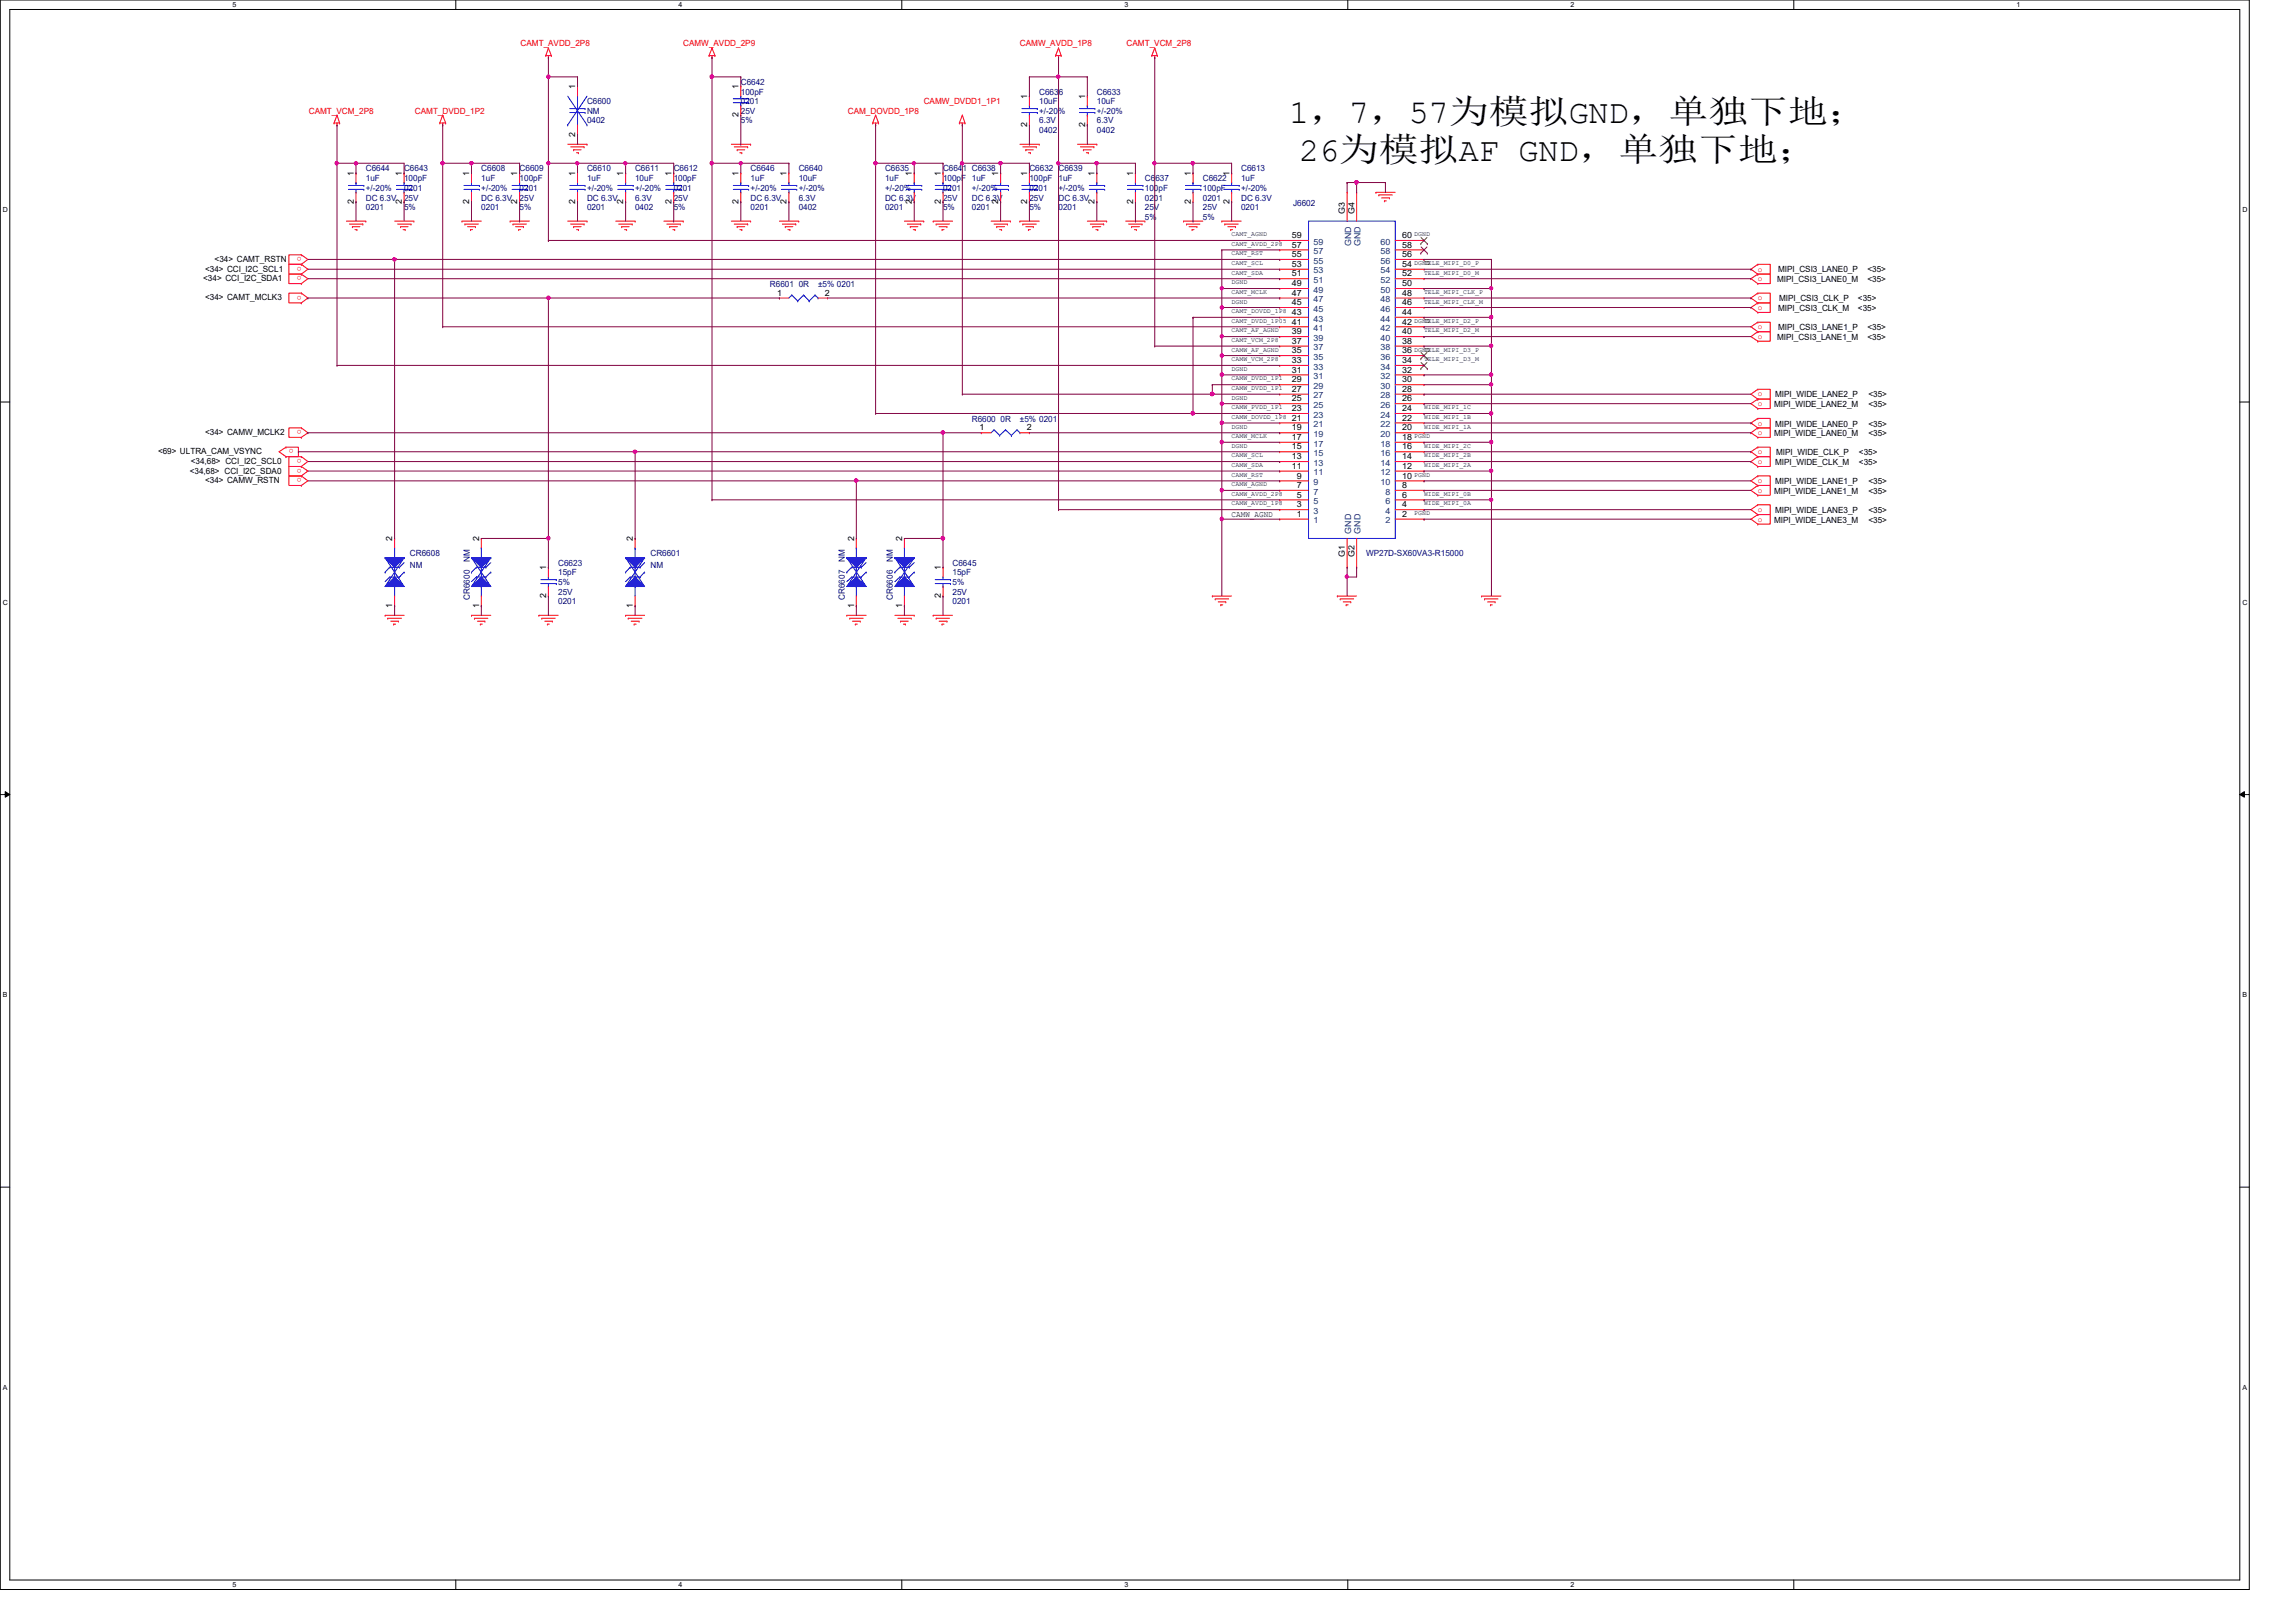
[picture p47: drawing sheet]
<svg xmlns="http://www.w3.org/2000/svg" width="297mm" height="210mm" viewBox="0 0 297 210" stroke-linecap="round" stroke-linejoin="round" font-family="sans-serif">
<defs><g id="words">
<g font-size="4.3">
<text x="166.8" y="15.9">1，7，57为为为GND，单单单单；</text>
<text x="168.1" y="20.8">26为为为AF GND，单单单单；</text>
</g>
<g font-size="1.1" fill="#f00">
<text x="67.3" y="6">CAMT_AVDD_2P8</text>
<text x="88.4" y="6">CAMW_AVDD_2P9</text>
<text x="131.9" y="6">CAMW_AVDD_1P8</text>
<text x="145.8" y="6">CAMT_VCM_2P8</text>
<text x="40" y="14.7">CAMT_VCM_2P8</text>
<text x="53.7" y="14.7">CAMT_DVDD_1P2</text>
<text x="109.7" y="14.7">CAM_DOVDD_1P8</text>
<text x="119.5" y="13.5">CAMW_DVDD1_1P1</text>
<text x="39" y="33.3" transform="rotate(180 39 33.3)">o</text>
<text x="39" y="35.8" transform="rotate(180 39 35.8)">o</text>
<text x="39" y="34.5" transform="rotate(180 39 34.5)">o</text>
<text x="227.4" y="35.1">o</text>
<text x="39" y="38.3" transform="rotate(180 39 38.3)">o</text>
<text x="227.4" y="40.1">o</text>
<text x="227.4" y="38.9">o</text>
<text x="227.4" y="36.4">o</text>
<text x="227.4" y="43.9">o</text>
<text x="227.4" y="42.6">o</text>
<text x="227.4" y="52.6">o</text>
<text x="227.4" y="51.3">o</text>
<text x="38" y="58.2" transform="rotate(180 38 58.2)">o</text>
<text x="39" y="55.7" transform="rotate(180 39 55.7)">o</text>
<text x="39" y="59.4" transform="rotate(180 39 59.4)">o</text>
<text x="227.4" y="56.3">o</text>
<text x="227.4" y="55.1">o</text>
<text x="227.4" y="58.8">o</text>
<text x="39" y="61.9" transform="rotate(180 39 61.9)">o</text>
<text x="39" y="60.7" transform="rotate(180 39 60.7)">o</text>
<text x="227.4" y="60">o</text>
<text x="227.4" y="63.8">o</text>
<text x="227.4" y="62.5">o</text>
<text x="227.4" y="66.3">o</text>
<text x="227.4" y="67.5">o</text>
</g>
<g font-size="1.1">
<text x="74.4" y="11.6" transform="rotate(-90 74.4 11.6)">1</text>
<text x="95.5" y="11.6" transform="rotate(-90 95.5 11.6)">1</text>
<text x="74.4" y="17.7" transform="rotate(-90 74.4 17.7)">2</text>
<text x="95.5" y="15.2" transform="rotate(-90 95.5 15.2)">2</text>
<text x="132.9" y="16.4" transform="rotate(-90 132.9 16.4)">2</text>
<text x="132.9" y="12.8" transform="rotate(-90 132.9 12.8)">1</text>
<text x="140.4" y="16.4" transform="rotate(-90 140.4 16.4)">2</text>
<text x="140.4" y="12.8" transform="rotate(-90 140.4 12.8)">1</text>
<text x="45.8" y="22.7" transform="rotate(-90 45.8 22.7)">1</text>
<text x="52" y="22.7" transform="rotate(-90 52 22.7)">1</text>
<text x="60.7" y="22.7" transform="rotate(-90 60.7 22.7)">1</text>
<text x="66.9" y="22.7" transform="rotate(-90 66.9 22.7)">1</text>
<text x="74.4" y="22.7" transform="rotate(-90 74.4 22.7)">1</text>
<text x="80.6" y="22.7" transform="rotate(-90 80.6 22.7)">1</text>
<text x="86.9" y="22.7" transform="rotate(-90 86.9 22.7)">1</text>
<text x="95.5" y="22.7" transform="rotate(-90 95.5 22.7)">1</text>
<text x="101.8" y="22.7" transform="rotate(-90 101.8 22.7)">1</text>
<text x="118" y="22.7" transform="rotate(-90 118 22.7)">1</text>
<text x="121.7" y="22.7" transform="rotate(-90 121.7 22.7)">1</text>
<text x="129.2" y="22.7" transform="rotate(-90 129.2 22.7)">1</text>
<text x="132.9" y="22.7" transform="rotate(-90 132.9 22.7)">1</text>
<text x="141.6" y="22.7" transform="rotate(-90 141.6 22.7)">1</text>
<text x="146.6" y="22.7" transform="rotate(-90 146.6 22.7)">1</text>
<text x="154" y="22.7" transform="rotate(-90 154 22.7)">1</text>
<text x="159" y="22.7" transform="rotate(-90 159 22.7)">1</text>
<text x="45.8" y="26.4" transform="rotate(-90 45.8 26.4)">2</text>
<text x="52" y="26.4" transform="rotate(-90 52 26.4)">2</text>
<text x="60.7" y="26.4" transform="rotate(-90 60.7 26.4)">2</text>
<text x="66.9" y="26.4" transform="rotate(-90 66.9 26.4)">2</text>
<text x="74.4" y="26.4" transform="rotate(-90 74.4 26.4)">2</text>
<text x="80.6" y="26.4" transform="rotate(-90 80.6 26.4)">2</text>
<text x="86.9" y="26.4" transform="rotate(-90 86.9 26.4)">2</text>
<text x="95.5" y="26.4" transform="rotate(-90 95.5 26.4)">2</text>
<text x="101.8" y="26.4" transform="rotate(-90 101.8 26.4)">2</text>
<text x="118" y="26.4" transform="rotate(-90 118 26.4)">2</text>
<text x="121.7" y="26.4" transform="rotate(-90 121.7 26.4)">2</text>
<text x="129.2" y="26.4" transform="rotate(-90 129.2 26.4)">2</text>
<text x="132.9" y="26.4" transform="rotate(-90 132.9 26.4)">2</text>
<text x="141.6" y="26.4" transform="rotate(-90 141.6 26.4)">2</text>
<text x="146.6" y="26.4" transform="rotate(-90 146.6 26.4)">2</text>
<text x="154" y="26.4" transform="rotate(-90 154 26.4)">2</text>
<text x="159" y="26.4" transform="rotate(-90 159 26.4)">2</text>
<text x="174" y="27.7" transform="rotate(-90 174 27.7)">G3</text>
<text x="175.2" y="27.7" transform="rotate(-90 175.2 27.7)">G4</text>
<text x="26.5" y="35.1">&lt;34&gt; CCI_I2C_SCL1</text>
<text x="27.8" y="33.9">&lt;34&gt; CAMT_RSTN</text>
<text x="167.1" y="35.8">51</text>
<text x="167.1" y="34.5">53</text>
<text x="167.1" y="33.3">55</text>
<text x="167.1" y="32">57</text>
<text x="167.1" y="30.8">59</text>
<text x="181.4" y="35.8">52</text>
<text x="181.4" y="34.5">54</text>
<text x="181.4" y="33.3">56</text>
<text x="181.4" y="32">58</text>
<text x="181.4" y="30.8">60</text>
<text x="230" y="35.3">MIPI_CSI3_LANE0_P</text>
<text x="241.6" y="35.3">&lt;35&gt;</text>
<text x="26.3" y="36.4">&lt;34&gt; CCI_I2C_SDA1</text>
<text x="26.5" y="38.9">&lt;34&gt; CAMT_MCLK3</text>
<text x="100.5" y="38.3">1</text>
<text x="106.7" y="38.3">2</text>
<text x="167.1" y="42">41</text>
<text x="167.1" y="40.8">43</text>
<text x="167.1" y="39.5">45</text>
<text x="167.1" y="38.3">47</text>
<text x="167.1" y="37">49</text>
<text x="181.4" y="42">42</text>
<text x="181.4" y="40.8">44</text>
<text x="181.4" y="39.5">46</text>
<text x="181.4" y="38.3">48</text>
<text x="181.4" y="37">50</text>
<text x="229.9" y="36.5">MIPI_CSI3_LANE0_M</text>
<text x="230" y="40.3">MIPI_CSI3_CLK_M</text>
<text x="230.2" y="39">MIPI_CSI3_CLK_P</text>
<text x="240.4" y="40.3">&lt;35&gt;</text>
<text x="240.4" y="39">&lt;35&gt;</text>
<text x="241.6" y="36.5">&lt;35&gt;</text>
<text x="167.1" y="47">33</text>
<text x="167.1" y="45.7">35</text>
<text x="167.1" y="44.5">37</text>
<text x="167.1" y="43.3">39</text>
<text x="181.4" y="47">34</text>
<text x="181.4" y="45.7">36</text>
<text x="181.4" y="44.5">38</text>
<text x="181.4" y="43.3">40</text>
<text x="229.9" y="44">MIPI_CSI3_LANE1_M</text>
<text x="230" y="42.8">MIPI_CSI3_LANE1_P</text>
<text x="241.6" y="44">&lt;35&gt;</text>
<text x="241.6" y="42.8">&lt;35&gt;</text>
<text x="167.1" y="53.2">23</text>
<text x="167.1" y="51.9">25</text>
<text x="167.1" y="50.7">27</text>
<text x="167.1" y="49.5">29</text>
<text x="167.1" y="48.2">31</text>
<text x="181.4" y="53.2">24</text>
<text x="181.4" y="51.9">26</text>
<text x="181.4" y="50.7">28</text>
<text x="181.4" y="49.5">30</text>
<text x="181.4" y="48.2">32</text>
<text x="229.5" y="52.7">MIPI_WIDE_LANE2_M</text>
<text x="229.7" y="51.4">MIPI_WIDE_LANE2_P</text>
<text x="241.7" y="52.7">&lt;35&gt;</text>
<text x="241.7" y="51.4">&lt;35&gt;</text>
<text x="20.4" y="58.8">&lt;69&gt; ULTRA_CAM_VSYNC</text>
<text x="26.5" y="56.3">&lt;34&gt; CAMW_MCLK2</text>
<text x="126.7" y="55.7">1</text>
<text x="132.8" y="55.7">2</text>
<text x="167.1" y="59.4">13</text>
<text x="167.1" y="58.2">15</text>
<text x="167.1" y="56.9">17</text>
<text x="167.1" y="55.7">19</text>
<text x="167.1" y="54.4">21</text>
<text x="181.4" y="59.4">14</text>
<text x="181.4" y="58.2">16</text>
<text x="181.4" y="56.9">18</text>
<text x="181.4" y="55.7">20</text>
<text x="181.4" y="54.4">22</text>
<text x="229.5" y="56.4">MIPI_WIDE_LANE0_M</text>
<text x="229.7" y="55.2">MIPI_WIDE_LANE0_P</text>
<text x="229.8" y="58.9">MIPI_WIDE_CLK_P</text>
<text x="240.5" y="58.9">&lt;35&gt;</text>
<text x="241.7" y="56.4">&lt;35&gt;</text>
<text x="241.7" y="55.2">&lt;35&gt;</text>
<text x="24.6" y="61.3">&lt;34,68&gt; CCI_I2C_SDA0</text>
<text x="24.7" y="60">&lt;34,68&gt; CCI_I2C_SCL0</text>
<text x="26.5" y="62.5">&lt;34&gt; CAMW_RSTN</text>
<text x="167.1" y="60.7">11</text>
<text x="167.8" y="65.7">3</text>
<text x="167.8" y="64.4">5</text>
<text x="167.8" y="63.2">7</text>
<text x="167.8" y="61.9">9</text>
<text x="181.4" y="65.7">4</text>
<text x="181.4" y="64.4">6</text>
<text x="181.4" y="63.2">8</text>
<text x="181.4" y="61.9">10</text>
<text x="181.4" y="60.7">12</text>
<text x="229.5" y="63.9">MIPI_WIDE_LANE1_M</text>
<text x="229.7" y="60.2">MIPI_WIDE_CLK_M</text>
<text x="229.7" y="62.7">MIPI_WIDE_LANE1_P</text>
<text x="240.5" y="60.2">&lt;35&gt;</text>
<text x="241.7" y="63.9">&lt;35&gt;</text>
<text x="241.7" y="62.7">&lt;35&gt;</text>
<text x="50.8" y="70" transform="rotate(-90 50.8 70)">2</text>
<text x="62" y="70" transform="rotate(-90 62 70)">2</text>
<text x="81.9" y="70" transform="rotate(-90 81.9 70)">2</text>
<text x="110.5" y="70" transform="rotate(-90 110.5 70)">2</text>
<text x="116.7" y="70" transform="rotate(-90 116.7 70)">2</text>
<text x="159.3" y="66.9">CAMW_AGND</text>
<text x="167.8" y="66.9">1</text>
<text x="181.4" y="66.9">2</text>
<text x="229.5" y="67.6">MIPI_WIDE_LANE3_M</text>
<text x="229.7" y="66.4">MIPI_WIDE_LANE3_P</text>
<text x="241.7" y="66.4">&lt;35&gt;</text>
<text x="241.7" y="67.6">&lt;35&gt;</text>
<text x="70.7" y="77.4" transform="rotate(-90 70.7 77.4)">2</text>
<text x="70.7" y="73.8" transform="rotate(-90 70.7 73.8)">1</text>
<text x="121.7" y="77.4" transform="rotate(-90 121.7 77.4)">2</text>
<text x="121.7" y="73.8" transform="rotate(-90 121.7 73.8)">1</text>
<text x="174" y="72.1" transform="rotate(-90 174 72.1)">G1</text>
<text x="175.2" y="72.1" transform="rotate(-90 175.2 72.1)">G2</text>
<text x="50.8" y="78.7" transform="rotate(-90 50.8 78.7)">1</text>
<text x="62" y="78.7" transform="rotate(-90 62 78.7)">1</text>
<text x="81.9" y="78.7" transform="rotate(-90 81.9 78.7)">1</text>
<text x="110.5" y="78.7" transform="rotate(-90 110.5 78.7)">1</text>
<text x="116.7" y="78.7" transform="rotate(-90 116.7 78.7)">1</text>
</g>
<g font-size="1.1" fill="#000080">
<text x="95.8" y="11">C6642</text>
<text x="75.9" y="13.5">C6600</text>
<text x="75.9" y="14.7">NM</text>
<text x="75.9" y="16">0402</text>
<text x="95.8" y="12.2">100pF</text>
<text x="95.8" y="13.5">0201</text>
<text x="95.8" y="14.7">25V</text>
<text x="95.8" y="16">5%</text>
<text x="134.4" y="12.2">C6636</text>
<text x="134.4" y="13.5">10uF</text>
<text x="134.4" y="17.2">0402</text>
<text x="134.4" y="16">6.3V</text>
<text x="134.4" y="14.7">+/-20%</text>
<text x="141.9" y="12.2">C6633</text>
<text x="141.9" y="13.5">10uF</text>
<text x="141.9" y="17.2">0402</text>
<text x="141.9" y="16">6.3V</text>
<text x="141.9" y="14.7">+/-20%</text>
<text x="47.3" y="22.2">C6644</text>
<text x="47.3" y="23.5">1uF</text>
<text x="52.3" y="22.2">C6643</text>
<text x="52.3" y="23.5">100pF</text>
<text x="62.3" y="22.2">C6608</text>
<text x="62.3" y="23.5">1uF</text>
<text x="67.2" y="22.2">C6609</text>
<text x="67.2" y="23.5">100pF</text>
<text x="75.9" y="22.2">C6610</text>
<text x="75.9" y="23.5">1uF</text>
<text x="82.2" y="22.2">C6611</text>
<text x="82.2" y="23.5">10uF</text>
<text x="87.2" y="22.2">C6612</text>
<text x="87.2" y="23.5">100pF</text>
<text x="97.1" y="22.2">C6646</text>
<text x="97.1" y="23.5">1uF</text>
<text x="103.3" y="22.2">C6640</text>
<text x="103.3" y="23.5">10uF</text>
<text x="114.5" y="22.2">C6635</text>
<text x="114.5" y="23.5">1uF</text>
<text x="122" y="22.2">C6641 C6638</text>
<text x="122" y="23.5">100pF 1uF</text>
<text x="133.2" y="22.2">C6632</text>
<text x="133.2" y="23.5">100pF</text>
<text x="136.9" y="22.2">C6639</text>
<text x="136.9" y="23.5">1uF</text>
<text x="148.1" y="23.5">C6637</text>
<text x="155.6" y="23.5">C6622</text>
<text x="160.6" y="22.2">C6613</text>
<text x="160.6" y="23.5">1uF</text>
<text x="47.3" y="27.2">0201</text>
<text x="47.3" y="26">DC 6.3V</text>
<text x="47.3" y="24.7">+/-20%</text>
<text x="52.3" y="24.7">0201</text>
<text x="52.3" y="26">25V</text>
<text x="52.3" y="27.2">5%</text>
<text x="62.3" y="27.2">0201</text>
<text x="62.3" y="26">DC 6.3V</text>
<text x="62.3" y="24.7">+/-20%</text>
<text x="67.2" y="24.7">0201</text>
<text x="67.2" y="26">25V</text>
<text x="67.2" y="27.2">5%</text>
<text x="75.9" y="27.2">0201</text>
<text x="75.9" y="26">DC 6.3V</text>
<text x="75.9" y="24.7">+/-20%</text>
<text x="82.2" y="27.2">0402</text>
<text x="82.2" y="26">6.3V</text>
<text x="82.2" y="24.7">+/-20%</text>
<text x="87.2" y="24.7">0201</text>
<text x="87.2" y="26">25V</text>
<text x="87.2" y="27.2">5%</text>
<text x="97.1" y="27.2">0201</text>
<text x="97.1" y="26">DC 6.3V</text>
<text x="97.1" y="24.7">+/-20%</text>
<text x="103.3" y="27.2">0402</text>
<text x="103.3" y="26">6.3V</text>
<text x="103.3" y="24.7">+/-20%</text>
<text x="114.5" y="27.2">0201</text>
<text x="114.5" y="26">DC 6.3V</text>
<text x="114.5" y="24.7">+/-20%</text>
<text x="122" y="24.7">0201</text>
<text x="122" y="26">25V</text>
<text x="122" y="27.2">5%</text>
<text x="125.7" y="27.2">0201</text>
<text x="125.7" y="26">DC 6.3V</text>
<text x="125.7" y="24.7">+/-20%</text>
<text x="133.2" y="24.7">0201</text>
<text x="133.2" y="26">25V</text>
<text x="133.2" y="27.2">5%</text>
<text x="136.9" y="27.2">0201</text>
<text x="136.9" y="26">DC 6.3V</text>
<text x="136.9" y="24.7">+/-20%</text>
<text x="148.1" y="24.7">100pF</text>
<text x="148.1" y="26">0201</text>
<text x="148.1" y="27.2">25V</text>
<text x="148.1" y="28.4">5%</text>
<text x="155.6" y="24.7">100pF</text>
<text x="155.6" y="26">0201</text>
<text x="155.6" y="27.2">25V</text>
<text x="155.6" y="28.4">5%</text>
<text x="160.6" y="27.2">0201</text>
<text x="160.6" y="26">DC 6.3V</text>
<text x="160.6" y="24.7">+/-20%</text>
<text x="167.3" y="26.7">J6602</text>
<text x="99.6" y="37.1">R6601 0R</text>
<text x="105.8" y="37.1">±5% 0201</text>
<text x="125.7" y="54.6">R6600 0R</text>
<text x="131.9" y="54.6">±5% 0201</text>
<text x="53" y="72">CR6608</text>
<text x="84.2" y="72">CR6601</text>
<text x="176.7" y="72">WP27D-SX60VA3-R15000</text>
<text x="53" y="73.5">NM</text>
<text x="60.8" y="77.6" transform="rotate(-90 60.8 77.6)">CR6600</text>
<text x="60.8" y="72.7" transform="rotate(-90 60.8 72.7)">NM</text>
<text x="72.2" y="73.2">C6623</text>
<text x="72.2" y="74.5">15pF</text>
<text x="72.2" y="77">25V</text>
<text x="72.2" y="75.7">5%</text>
<text x="84.2" y="73.5">NM</text>
<text x="109.3" y="77.6" transform="rotate(-90 109.3 77.6)">CR6607</text>
<text x="109.3" y="72.7" transform="rotate(-90 109.3 72.7)">NM</text>
<text x="115.5" y="77.6" transform="rotate(-90 115.5 77.6)">CR6606</text>
<text x="115.5" y="72.7" transform="rotate(-90 115.5 72.7)">NM</text>
<text x="123.2" y="73.2">C6645</text>
<text x="123.2" y="74.5">15pF</text>
<text x="123.2" y="77">25V</text>
<text x="123.2" y="75.7">5%</text>
<text x="72.2" y="78.2">0201</text>
<text x="123.2" y="78.2">0201</text>
</g>
<g font-size="1.1" fill="#004080">
<text x="169.9" y="35.4">53</text>
<text x="169.9" y="34.1">55</text>
<text x="169.9" y="32.9">57</text>
<text x="169.9" y="31.7">59</text>
<text x="174.8" y="31.8" transform="rotate(-90 174.8 31.8)">GND</text>
<text x="176" y="31.8" transform="rotate(-90 176 31.8)">GND</text>
<text x="178.6" y="35.4">54</text>
<text x="178.6" y="34.1">56</text>
<text x="178.6" y="32.9">58</text>
<text x="178.6" y="31.7">60</text>
<text x="169.9" y="41.6">43</text>
<text x="169.9" y="40.3">45</text>
<text x="169.9" y="39.1">47</text>
<text x="169.9" y="37.9">49</text>
<text x="169.9" y="36.6">51</text>
<text x="178.6" y="41.6">44</text>
<text x="178.6" y="40.3">46</text>
<text x="178.6" y="39.1">48</text>
<text x="178.6" y="37.9">50</text>
<text x="178.6" y="36.6">52</text>
<text x="169.9" y="47.8">33</text>
<text x="169.9" y="46.6">35</text>
<text x="169.9" y="45.3">37</text>
<text x="169.9" y="44.1">39</text>
<text x="169.9" y="42.8">41</text>
<text x="178.6" y="47.8">34</text>
<text x="178.6" y="46.6">36</text>
<text x="178.6" y="45.3">38</text>
<text x="178.6" y="44.1">40</text>
<text x="178.6" y="42.8">42</text>
<text x="169.9" y="52.8">25</text>
<text x="169.9" y="51.6">27</text>
<text x="169.9" y="50.3">29</text>
<text x="169.9" y="49.1">31</text>
<text x="178.6" y="52.8">26</text>
<text x="178.6" y="51.6">28</text>
<text x="178.6" y="50.3">30</text>
<text x="178.6" y="49.1">32</text>
<text x="169.9" y="59">15</text>
<text x="169.9" y="57.8">17</text>
<text x="169.9" y="56.6">19</text>
<text x="169.9" y="55.3">21</text>
<text x="169.9" y="54.1">23</text>
<text x="178.6" y="59">16</text>
<text x="178.6" y="57.8">18</text>
<text x="178.6" y="56.6">20</text>
<text x="178.6" y="55.3">22</text>
<text x="178.6" y="54.1">24</text>
<text x="169.9" y="65.2">5</text>
<text x="169.9" y="64">7</text>
<text x="169.9" y="62.8">9</text>
<text x="169.9" y="61.5">11</text>
<text x="169.9" y="60.3">13</text>
<text x="178.6" y="62.8">10</text>
<text x="178.6" y="61.5">12</text>
<text x="178.6" y="60.3">14</text>
<text x="179.2" y="65.2">6</text>
<text x="179.2" y="64">8</text>
<text x="169.9" y="67.7">1</text>
<text x="169.9" y="66.5">3</text>
<text x="174.8" y="69" transform="rotate(-90 174.8 69)">GND</text>
<text x="176" y="69" transform="rotate(-90 176 69)">GND</text>
<text x="179.2" y="67.7">2</text>
<text x="179.2" y="66.5">4</text>
</g>
<g font-size=".9">
<text x="30.1" y=".9">5</text>
<text x="87.8" y=".9">4</text>
<text x="145.5" y=".9">3</text>
<text x="203.2" y=".9">2</text>
<text x="260.9" y=".9">1</text>
<text x=".4" y="27.4">D</text>
<text x="290.1" y="27.4">D</text>
<text x=".4" y="78.2">C</text>
<text x="290.1" y="78.2">C</text>
<text x=".4" y="129">B</text>
<text x="290.1" y="129">B</text>
<text x=".4" y="179.8">A</text>
<text x="290.1" y="179.8">A</text>
<text x="30.1" y="205.4">5</text>
<text x="87.8" y="205.4">4</text>
<text x="145.5" y="205.4">3</text>
<text x="203.2" y="205.4">2</text>
</g>
<g font-size=".8">
<text x="159.3" y="35.6">CAMT_SDA</text>
<text x="159.3" y="34.3">CAMT_SCL</text>
<text x="159.3" y="33.1">CAMT_RST</text>
<text x="159.3" y="31.8">CAMT_AVDD_2P8</text>
<text x="159.3" y="30.6">CAMT_AGND</text>
<text x="183" y="34.3">DGND</text>
<text x="183" y="30.6">DGND</text>
<text x="184.2" y="34.3">TELE_MIPI_D0_P</text>
<text x="184.2" y="35.6">TELE_MIPI_D0_M</text>
<text x="159.3" y="36.8">DGND</text>
<text x="159.3" y="39.3">DGND</text>
<text x="159.3" y="41.8">CAMT_DVDD_1P05</text>
<text x="159.3" y="40.5">CAMT_DOVDD_1P8</text>
<text x="159.3" y="38.1">CAMT_MCLK</text>
<text x="183" y="41.8">DGND</text>
<text x="184.2" y="41.8">TELE_MIPI_D2_P</text>
<text x="184.2" y="38.1">TELE_MIPI_CLK_P</text>
<text x="184.2" y="39.3">TELE_MIPI_CLK_M</text>
<text x="159.3" y="46.7">CAMW_VCM_2P8</text>
<text x="159.3" y="45.5">CAMW_AF_AGND</text>
<text x="159.3" y="44.3">CAMT_VCM_2P8</text>
<text x="159.3" y="43">CAMT_AF_AGND</text>
<text x="183" y="45.5">DGND</text>
<text x="184.2" y="46.7">TELE_MIPI_D3_M</text>
<text x="184.2" y="45.5">TELE_MIPI_D3_P</text>
<text x="184.2" y="43">TELE_MIPI_D2_M</text>
<text x="159.3" y="48">DGND</text>
<text x="159.3" y="51.7">DGND</text>
<text x="159.3" y="53">CAMW_PVDD_1P1</text>
<text x="159.3" y="50.5">CAMW_DVDD_1P1</text>
<text x="159.3" y="49.2">CAMW_DVDD_1P1</text>
<text x="184.2" y="53">WIDE_MIPI_1C</text>
<text x="159.3" y="59.2">CAMW_SCL</text>
<text x="159.3" y="58">DGND</text>
<text x="159.3" y="56.7">CAMW_MCLK</text>
<text x="159.3" y="55.5">DGND</text>
<text x="159.3" y="54.2">CAMW_DOVDD_1P8</text>
<text x="183" y="56.7">PGND</text>
<text x="184.2" y="59.2">WIDE_MIPI_2B</text>
<text x="184.2" y="58">WIDE_MIPI_2C</text>
<text x="184.2" y="55.5">WIDE_MIPI_1A</text>
<text x="184.2" y="54.2">WIDE_MIPI_1B</text>
<text x="159.3" y="65.4">CAMW_AVDD_1P8</text>
<text x="159.3" y="64.2">CAMW_AVDD_2P8</text>
<text x="159.3" y="62.9">CAMW_AGND</text>
<text x="159.3" y="61.7">CAMW_RST</text>
<text x="159.3" y="60.5">CAMW_SDA</text>
<text x="183" y="61.7">PGND</text>
<text x="184.2" y="65.4">WIDE_MIPI_0A</text>
<text x="184.2" y="64.2">WIDE_MIPI_0B</text>
<text x="184.2" y="60.5">WIDE_MIPI_2A</text>
<text x="183" y="66.7">PGND</text>
</g>
</g></defs>
<path d="M0 0h291v205.7h-291zM1.3 1.2h288.5v203.3h-288.5z" fill="none" stroke="#000" stroke-width=".13"/>
<g fill="#fff">
<path d="M30.1 .1h.5v1h-.5z"/>
<path d="M30.1 204.6h.5v1h-.5z"/>
</g>
<path d="M59 0v1.2M59 204.5v1.2" fill="none" stroke="#000" stroke-width=".13"/>
<g fill="#fff">
<path d="M87.8 .1h.5v1h-.5z"/>
<path d="M87.8 204.6h.5v1h-.5z"/>
</g>
<path d="M116.7 0v1.2M116.7 204.5v1.2" fill="none" stroke="#000" stroke-width=".13"/>
<g fill="#fff">
<path d="M145.5 .1h.5v1h-.5z"/>
<path d="M145.5 204.6h.5v1h-.5z"/>
</g>
<path d="M174.4 0v1.2M174.4 204.5v1.2" fill="none" stroke="#000" stroke-width=".13"/>
<g fill="#fff">
<path d="M203.2 .1h.5v1h-.5z"/>
<path d="M203.2 204.6h.5v1h-.5z"/>
</g>
<path d="M232.1 0v1.2M232.1 204.5v1.2" fill="none" stroke="#000" stroke-width=".13"/>
<g fill="#fff">
<path d="M260.9 .1h.5v1h-.5z"/>
<path d="M.4 26.6h.6v1h-.6z"/>
<path d="M290.1 26.6h.6v1h-.6z"/>
<path d="M.4 77.4h.6v1h-.6z"/>
<path d="M290.1 77.4h.6v1h-.6z"/>
</g>
<path d="M0 52h1.3M289.8 52h1.2" fill="none" stroke="#000" stroke-width=".13"/>
<g fill="#fff">
<path d="M.4 128.2h.6v1h-.6z"/>
<path d="M290.1 128.2h.6v1h-.6z"/>
</g>
<path d="M0 102.8h1.3M.7 102.4l.6 .4-.6 .4zM289.8 102.8l.6-.4v.8zM289.8 102.8h1.2" fill="none" stroke="#000" stroke-width=".13"/>
<path d="M.7 102.4l.6 .4-.6 .4zM289.8 102.8l.6-.4v.8z" fill="#000"/>
<g fill="#fff">
<path d="M.4 179h.5v1h-.5z"/>
<path d="M290.1 179h.6v1h-.6z"/>
</g>
<path d="M0 153.6h1.3M289.8 153.6h1.2" fill="none" stroke="#000" stroke-width=".13"/>
<g fill="none" stroke="#f00" stroke-width=".13">
<path d="M43.2 15.9h.1M43.2 15.9h.7M43.6 16.2h.1M43.6 14.9h.1M43.6 15.9v.3M43.6 14.9l.3 1M43.6 14.9l-.4 1M43.9 15.9h.1M56.9 15.9h.1M56.9 15.9h.8M57.3 16.2h.1M57.3 14.9h.1"/>
<path d="M57.3 15.9v.3M57.3 14.9l.4 1M57.3 14.9l-.4 1M57.7 15.9h.1M70.6 7.2h.1M70.6 7.2h.7M70.9 7.5h.1M70.9 6.2h.1M70.9 7.2v.3M70.9 6.2l.4 1M70.9 6.2l-.3 1M71.3 7.2h.1"/>
<path d="M73.4 18.7h2.5M73.8 19h1.8M74.2 19.4h.1M74.2 19.4h1M74.6 19.8h.2M74.8 19.8h.1M75.6 19h.1M75.9 18.7h.1M91.7 7.2h.1M91.7 7.2h.8M92.1 7.5h.1M92.1 6.2h.1"/>
<path d="M92.1 7.2v.3M92.1 6.2l-.4 1M92.1 6.2l.4 1M92.5 7.2h.1M94.6 18.7h2.5M95 19h1.7M95.4 19.4h.1M95.4 19.4h.9M95.7 19.8h.3M96 19.8h.1M96.7 19h.1M97.1 18.7h.1"/>
<path d="M112.9 15.9h.1M112.9 15.9h.8M113.3 16.2h.1M113.3 14.9h.1M113.3 15.9v.3M113.3 14.9l.4 1M113.3 14.9l-.4 1M113.7 15.9h.1M124.1 15.9h.1M124.1 15.9h.7M124.5 16.2h.1M124.5 14.9h.1"/>
<path d="M124.5 15.9v.3M124.5 14.9l-.4 1M124.5 14.9l.3 1M124.8 15.9h.1M131.9 18.7h2.5M132.3 19h1.8M132.7 19.4h.1M132.7 19.4h1M133.1 19.8h.2M133.3 19.8h.1M134.1 19h.1M134.4 18.7h.1"/>
<path d="M136.6 7.2h.1M136.6 7.2h.7M136.9 7.5h.1M136.9 6.2h.1M136.9 7.2v.3M136.9 6.2l-.3 1M136.9 6.2l.4 1M137.3 7.2h.1M139.4 18.7h2.5M139.8 19h1.7M140.2 19.4h.1M140.2 19.4h1"/>
<path d="M140.5 19.8h.3M140.7 12.4h.1M140.7 16.2h.1M140.7 12.4v1.3M140.7 14.9v1.3M140.8 19.8h.1M141.5 19h.1M141.9 18.7h.1M149 7.2h.1M149 7.2h.7M149.4 7.5h.1M149.4 6.2h.1"/>
<path d="M149.4 7.2v.3M149.4 6.2l.3 1M149.4 6.2l-.4 1M149.7 7.2h.1M39 34.2h.1M39 33h.1M39 33h-1.6v1.2h1.6M39 39.2h.1M39 37.9h.1M39 37.9h-1.6v1.3h1.6M39 36.7h.1M39 35.5h.1"/>
<path d="M39 35.5h-1.6v1.2h1.6M39 34.2h-1.6v1.3h1.6M39 33l.8 .6-.8 .6M39 37.9l.8 .7-.8 .6M39 35.5l.8 .6-.8 .6M39 34.2l.8 .6-.8 .7M44.8 28.6h2.5M45.2 29h1.7M45.6 29.3h.1M45.6 29.3h1M45.9 29.7h.3M46.1 22.4h.1"/>
<path d="M46.1 26.1h.1M46.1 22.4v1.2M46.1 24.9v1.2M46.2 29.7h.1M46.9 29h.1M47.3 28.6h.1M51.1 28.6h2.4M51.4 29h1.8M51.8 29.3h.1M51.8 29.3h1M52.2 29.7h.2M52.4 29.7h.1"/>
<path d="M53.2 29h.1M53.5 28.6h.1M59.8 28.6h.1M59.8 28.6h2.5M60.2 29h.1M60.2 29h1.7M60.5 29.3h1M60.9 29.7h.1M60.9 29.7h.2M61.5 29.3h.1M66 28.6h.1M66 28.6h2.5"/>
<path d="M66.4 29h.1M66.4 29h1.7M66.7 29.3h1M67.1 29.7h.1M67.1 29.7h.2M67.7 29.3h.1M73.4 28.6h2.5M73.8 29h1.8M74.2 29.3h.1M74.2 29.3h1M74.6 29.7h.2M74.8 29.7h.1"/>
<path d="M75.6 29h.1M75.9 28.6h.1M79.7 28.6h2.5M80 29h1.8M80.4 29.3h.1M80.4 29.3h1M80.8 29.7h.3M81.1 29.7h.1M81.8 29h.1M82.2 28.6h.1M85.9 28.6h2.5M86.3 29h1.7"/>
<path d="M86.7 29.3h.1M86.7 29.3h.9M87 29.7h.3M87.3 29.7h.1M88 29h.1M88.4 28.6h.1M94.6 28.6h2.5M95 29h1.7M95.4 29.3h.1M95.4 29.3h.9M95.7 29.7h.3M96 29.7h.1"/>
<path d="M96.7 29h.1M97.1 28.6h.1M100.8 38.6h.1M100.8 28.6h2.5M100.8 38.6h1.3M101.2 29h1.8M101.6 29.3h.1M101.6 29.3h1M101.9 29.7h.3M102.2 29.7h.1M103 29h.1M103.3 28.6h.1"/>
<path d="M105.8 38.6h1.3M107.1 38.6h.1M117 28.6h2.5M117.4 29h1.7M117.8 29.3h.1M117.8 29.3h.9M118.1 29.7h.3M118.4 29.7h.1M119.1 29h.1M119.5 28.6h.1M120.7 28.6h.1M120.7 28.6h2.5"/>
<path d="M121.1 29h.1M121.1 29h1.7M121.5 29.3h1M121.9 29.7h.1M121.9 29.7h.2M122.5 29.3h.1M128.2 28.6h2.5M128.6 29h1.7M128.9 29.3h.1M128.9 29.3h1.1M129.3 29.7h.3M129.6 29.7h.1"/>
<path d="M130.3 29h.1M130.7 28.6h.1M131.9 28.6h.1M131.9 28.6h2.5M132.3 29h.1M132.3 29h1.8M132.7 29.3h1M133.1 29.7h.1M133.1 29.7h.2M133.7 29.3h.1M140.7 28.6h2.5M141.1 29h1.7"/>
<path d="M141.4 29.3h.1M141.4 29.3h1M141.8 29.7h.2M141.9 22.4h.1M141.9 26.1h.1M141.9 22.4v1.2M141.9 24.9v1.2M142 29.7h.1M142.8 29h.1M143.2 28.6h.1M145.6 28.6h2.5M146 29h1.7"/>
<path d="M146.4 29.3h.1M146.4 29.3h1M146.8 29.7h.2M146.9 22.4h.1M146.9 26.1h.1M146.9 22.4v1.2M146.9 24.9v1.2M147 29.7h.1M147.7 29h.1M148.1 28.6h.1M153.1 28.6h.1M153.1 28.6h2.5"/>
<path d="M153.5 29h.1M153.5 29h1.7M153.8 29.3h1.1M154.2 29.7h.1M154.2 29.7h.3M154.9 29.3h.1M158.1 28.6h.1M158.1 28.6h2.5M158.5 29h.1M158.5 29h1.7M158.8 29.3h1M159.2 29.7h.1"/>
<path d="M159.2 29.7h.3M159.8 29.3h.1M178 24.9h.1M178 24.9h2.5M178.4 25.2h.1M178.4 25.2h1.7M178.7 25.6h1M179.1 26h.1M179.1 26h.3M179.7 25.6h.1M227.4 39.2h.1M227.4 39.2h1.6v1.2h-1.6"/>
<path d="M227.4 37.9h.1M227.4 37.9h1.6v1.3h-1.6M227.4 35.5h.1M227.4 36.7h.1M227.4 35.5h1.6v1.2h-1.6M227.4 34.2h.1M227.4 34.2h1.6v1.3h-1.6M227.4 39.2l-.9 .6 .9 .6M227.4 37.9l-.9 .7 .9 .6M227.4 35.5l-.9 .6 .9 .6M227.4 34.2l-.9 .6 .9 .7M37 59.1h.1"/>
<path d="M37 57.9h.1M37 57.9h1.6v1.2h-1.6M37 57.9l-.9 .6 .9 .6M39 56.6h.1M39 55.4h.1M39 55.4h-1.6v1.2h1.6M39 59.1h.1M39 59.1h-1.6v1.3h1.6M39 55.4l.8 .6-.8 .6M39 59.1l.8 .6-.8 .7M127 56h.1M127 56h1.2"/>
<path d="M131.9 56h1.3M133.2 56h.1M227.4 55.4h.1M227.4 56.6h.1M227.4 55.4h1.6v1.2h-1.6M227.4 54.1h.1M227.4 54.1h1.6v1.3h-1.6M227.4 51.6h.1M227.4 52.9h.1M227.4 51.6h1.6v1.3h-1.6M227.4 50.4h.1M227.4 50.4h1.6v1.2h-1.6"/>
<path d="M227.4 57.9h.1M227.4 59.1h.1M227.4 57.9h1.6v1.2h-1.6M227.4 59.1h1.6v1.3h-1.6M227.4 40.4h.1M227.4 42.9h.1M227.4 44.2h.1M227.4 42.9h1.6v1.3h-1.6M227.4 41.7h.1M227.4 41.7h1.6v1.2h-1.6M227.4 55.4l-.9 .6 .9 .6M227.4 54.1l-.9 .6 .9 .7"/>
<path d="M227.4 51.6l-.9 .6 .9 .7M227.4 50.4l-.9 .6 .9 .6M227.4 57.9l-.9 .6 .9 .6M227.4 59.1l-.9 .6 .9 .7M227.4 42.9l-.9 .7 .9 .6M227.4 41.7l-.9 .6 .9 .6M39 62.8h.1M39 61.6h.1M39 61.6h-1.6v1.2h1.6M39 60.4h.1M39 60.4h-1.6v1.2h1.6M39 61.6l.8 .6-.8 .6"/>
<path d="M39 60.4l.8 .6-.8 .6M49.8 79.6h.1M49.8 79.6h2.5M61 79.6h.1M61 79.6h2.5M69.7 79.6h.1M69.7 79.6h2.5M80.9 79.6h.1M80.9 79.6h2.5M109.6 79.6h.1M109.6 79.6h2.5M115.8 79.6h2.5"/>
<path d="M118.3 79.6h.1M120.7 79.6h.1M120.7 79.6h2.5M156.8 77.1h.1M156.8 77.1h2.5M157.2 77.5h.1M157.2 77.5h1.8M157.6 77.9h1M157.9 78.3h.1M157.9 78.3h.3M158.6 77.9h.1M173 77.1h.1"/>
<path d="M173 77.1h2.5M173.4 77.5h.1M173.4 77.5h1.7M173.8 77.9h.9M174.2 78.3h.1M174.2 78.3h.2M174.7 77.9h.1M191.7 77.1h.1M191.7 77.1h2.5M192.1 77.5h.1M192.1 77.5h1.7M192.4 77.9h1"/>
<path d="M192.8 78.3h.1M192.8 78.3h.3M193.4 77.9h.1M227.4 60.4h.1M227.4 62.8h.1M227.4 64.1h.1M227.4 62.8h1.6v1.3h-1.6M227.4 61.6h.1M227.4 61.6h1.6v1.2h-1.6M227.4 65.3h.1M227.4 66.6h.1M227.4 65.3h1.6v1.3h-1.6"/>
<path d="M227.4 67.8h.1M227.4 66.6h1.6v1.2h-1.6M227.4 62.8l-.9 .7 .9 .6M227.4 61.6l-.9 .6 .9 .6M227.4 65.3l-.9 .7 .9 .6M227.4 66.6l-.9 .6 .9 .6M50.2 80h.1M50.2 80h1.7M50.5 80.4h1.1M50.9 80.8h.1M50.9 80.8h.3M51.6 80.4h.1"/>
<path d="M61.4 80h.1M61.4 80h1.7M61.8 80.4h.9M62.1 80.8h.1M62.1 80.8h.3M62.7 80.4h.1M70.1 80h.1M70.1 80h1.7M70.5 80.4h1M70.8 80.8h.1M70.8 80.8h.3M71.5 80.4h.1"/>
<path d="M81.3 80h.1M81.3 80h1.8M81.7 80.4h1M82 80.8h.1M82 80.8h.3M82.7 80.4h.1M109.9 80h.1M109.9 80h1.8M110.3 80.4h1M110.7 80.8h.1M110.7 80.8h.2M111.3 80.4h.1"/>
<path d="M116.2 80h1.7M116.5 80.4h.1M116.5 80.4h1M116.9 80.8h.2M117.1 80.8h.1M117.9 80h.1M121.1 80h.1M121.1 80h1.7M121.5 80.4h1M121.9 80.8h.1M121.9 80.8h.2M122.5 80.4h.1"/>
</g>
<g fill="none" stroke="#00f" stroke-width=".13">
<path d="M139.7 14.1h1.9M139.7 14.6h1.9M140.7 13.7h.1M140.7 14.9h.1M140.7 13.7v.4M140.7 14.6v.3M141.6 14.1h.1M141.6 14.6h.1M45.1 24h2M45.1 24.5h2M46.1 23.6h.1M46.1 24.9h.1"/>
<path d="M46.1 23.6v.4M46.1 24.5v.4M47.1 24h.1M47.1 24.5h.1M102.4 38.2h.1M102.4 38.2l-.3 .4M102.4 38.2l.8 .7M103.2 38.9h.1M104 38.2h.1M104 38.2l-.8 .7M104 38.2l.7 .7M104.7 38.9h.1"/>
<path d="M105.4 38.2h.1M105.4 38.2l-.7 .7M105.4 38.2l.4 .4M105.8 38.6h.1M140.9 24h2M140.9 24.5h2M141.9 23.6h.1M141.9 24.9h.1M141.9 23.6v.4M141.9 24.5v.4M142.9 24h.1M142.9 24.5h.1"/>
<path d="M145.9 24h2M145.9 24.5h2M146.9 23.6h.1M146.9 24.9h.1M146.9 23.6v.4M146.9 24.5v.4M147.9 24h.1M147.9 24.5h.1M128.6 55.6h.1M128.6 55.6l-.4 .4M128.6 55.6l.7 .7M129.3 56.3h.1"/>
<path d="M130.1 55.6h.1M130.1 55.6l-.8 .7M130.1 55.6l.7 .7M130.8 56.3h.1M131.6 55.6h.1M131.6 55.6l-.8 .7M131.6 55.6l.3 .4M131.9 56h.1"/>
</g>
<path d="M82.2 74.7l1.2 1.2h-2.5z" fill="#00f"/>
<path d="M81.5 74.7h.1M81.5 74.7l-.6 .6M81.5 74.7h1.3M82.2 74.7l1.2 1.2h-2.5zM82.2 75.9h.1M82.2 73.4h.1M82.2 73.4v1.3M82.2 75.9v1.2M82.8 74.7h.1M83.4 74h.1M83.4 74l-.6 .7" fill="none" stroke="#00f" stroke-width=".13"/>
<path d="M80.9 72.2h2.5l-1.2 1.2z" fill="#00f"/>
<g fill="none" stroke="#00f" stroke-width=".13">
<path d="M80.9 72.2h2.5l-1.2 1.2zM80.9 74h.1M80.9 72.2h.1M80.9 72.2l2.5 3.7M81.5 73.4h.1M81.5 73.4h1.3M81.5 73.4l-.6 .6M82.2 70.9h.1M82.2 70.9v1.3M82.8 73.4h.1M83.4 72.2h.1M83.4 72.8l-.6 .6"/>
<path d="M83.4 72.2l-2.5 3.7"/>
</g>
<path d="M82.2 78.4h.1M82.2 69.7h.1M82.2 69.7v1.2M82.2 77.1v1.3" fill="none" stroke="#f00" stroke-width=".13"/>
<path d="M51.1 74.7l1.2 1.2h-2.5z" fill="#00f"/>
<path d="M50.4 74.7h.1M50.4 74.7l-.6 .6M50.4 74.7h1.3M51.1 74.7l1.2 1.2h-2.5zM51.1 75.9h.1M51.1 73.4h.1M51.1 73.4v1.3M51.1 75.9v1.2M51.7 74.7h.1M52.3 74h.1M52.3 74l-.6 .7" fill="none" stroke="#00f" stroke-width=".13"/>
<path d="M49.8 72.2h2.5l-1.2 1.2z" fill="#00f"/>
<g fill="none" stroke="#00f" stroke-width=".13">
<path d="M94.9 12.8h2M94.9 13.3h2M95.8 12.4h.1M95.8 13.7h.1M95.8 12.4v.4M95.8 13.3v.4M96.9 12.8h.1M96.9 13.3h.1M66.2 24h2M66.2 24.5h2M67.2 23.6h.1M67.2 24.9h.1"/>
<path d="M67.2 23.6v.4M67.2 24.5v.4M68.2 24h.1M68.2 24.5h.1M79.9 24h2M79.9 24.5h2M80.9 23.6h.1M80.9 24.9h.1M80.9 23.6v.4M80.9 24.5v.4M81.9 24h.1M81.9 24.5h.1"/>
<path d="M117.3 24h1.9M117.3 24.5h1.9M118.3 23.6h.1M118.3 24.9h.1M118.3 23.6v.4M118.3 24.5v.4M119.2 24h.1M119.2 24.5h.1M169.3 28.6h11.2v41.1h-11.2zM49.8 72.2h2.5l-1.2 1.2zM49.8 74h.1M49.8 72.2h.1"/>
<path d="M49.8 72.2l2.5 3.7M50.4 73.4h.1M50.4 73.4h1.3M50.4 73.4l-.6 .6M51.1 70.9h.1M51.1 70.9v1.3M51.7 73.4h.1M52.3 72.2h.1M52.3 72.8l-.6 .6M52.3 72.2l-2.5 3.7M70 75h2M70 75.5h2"/>
<path d="M70.9 74.7h.1M70.9 75.9h.1M70.9 74.7v.3M70.9 75.5v.4M72 75h.1M72 75.5h.1"/>
</g>
<g fill="none" stroke="#f00" stroke-width=".13">
<path d="M95.8 11.2h.1M95.8 14.9h.1M95.8 11.2v1.2M95.8 13.7v1.2M67.2 22.4h.1M67.2 26.1h.1M67.2 22.4v1.2M67.2 24.9v1.2M80.9 22.4h.1M80.9 26.1h.1M80.9 22.4v1.2M80.9 24.9v1.2"/>
<path d="M118.3 22.4h.1M118.3 26.1h.1M118.3 22.4v1.2M118.3 24.9v1.2M165.6 39.8h.1M165.6 38.6h.1M165.6 37.3h.1M165.6 36.1h.1M165.6 34.8h.1M165.6 33.6h.1M165.6 32.3h.1M165.6 31.1h.1"/>
<path d="M165.6 39.8h3.7M165.6 38.6h3.7M165.6 37.3h3.7M165.6 36.1h3.7M165.6 34.8h3.7M165.6 33.6h3.7M165.6 32.3h3.7M165.6 31.1h3.7M174.3 24.9h.1M174.3 24.9v3.7M175.5 24.9h.1M175.5 24.9v3.7"/>
<path d="M180.5 39.8h3.7M180.5 38.6h3.7M180.5 37.3h3.7M180.5 36.1h3.7M180.5 34.8h3.7M180.5 33.6h3.7M180.5 32.3h3.7M180.5 31.1h3.7M184.2 39.8h.1M184.2 38.6h.1M184.2 37.3h.1M184.2 36.1h.1"/>
<path d="M184.2 34.8h.1M184.2 33.6h.1M184.2 32.3h.1M184.2 31.1h.1M165.6 59.7h.1M165.6 58.5h.1M165.6 57.2h.1M165.6 56h.1M165.6 54.7h.1M165.6 53.5h.1M165.6 52.2h.1M165.6 51h.1"/>
<path d="M165.6 49.8h.1M165.6 48.5h.1M165.6 47.3h.1M165.6 46h.1M165.6 44.8h.1M165.6 43.6h.1M165.6 42.3h.1M165.6 41.1h.1M165.6 59.7h3.7M165.6 58.5h3.7M165.6 57.2h3.7M165.6 56h3.7"/>
<path d="M165.6 54.7h3.7M165.6 53.5h3.7M165.6 52.2h3.7M165.6 51h3.7M165.6 49.8h3.7M165.6 48.5h3.7M165.6 47.3h3.7M165.6 46h3.7M165.6 44.8h3.7M165.6 43.6h3.7M165.6 42.3h3.7M165.6 41.1h3.7"/>
<path d="M180.5 59.7h3.7M180.5 58.5h3.7M180.5 57.2h3.7M180.5 56h3.7M180.5 54.7h3.7M180.5 53.5h3.7M180.5 52.2h3.7M180.5 51h3.7M180.5 49.8h3.7M180.5 48.5h3.7M180.5 47.3h3.7M180.5 46h3.7"/>
<path d="M180.5 44.8h3.7M180.5 43.6h3.7M180.5 42.3h3.7M180.5 41.1h3.7M184.2 59.7h.1M184.2 58.5h.1M184.2 57.2h.1M184.2 56h.1M184.2 54.7h.1M184.2 53.5h.1M184.2 52.2h.1M184.2 51h.1"/>
<path d="M184.2 49.8h.1M184.2 48.5h.1M184.2 47.3h.1M184.2 46h.1M184.2 44.8h.1M184.2 43.6h.1M184.2 42.3h.1M184.2 41.1h.1M51.1 78.4h.1M51.1 69.7h.1M51.1 69.7v1.2M51.1 77.1v1.3"/>
<path d="M70.9 73.4h.1M70.9 77.1h.1M70.9 73.4v1.3M70.9 75.9v1.2M165.6 67.2h.1M165.6 66h.1M165.6 64.7h.1M165.6 63.5h.1M165.6 62.2h.1M165.6 61h.1M165.6 67.2h3.7M165.6 66h3.7"/>
<path d="M165.6 64.7h3.7M165.6 63.5h3.7M165.6 62.2h3.7M165.6 61h3.7M174.3 73.4h.1M174.3 69.7v3.7M175.5 73.4h.1M175.5 69.7v3.7M180.5 67.2h3.7M180.5 66h3.7M180.5 64.7h3.7M180.5 63.5h3.7"/>
<path d="M180.5 62.2h3.7M180.5 61h3.7M184.2 67.2h.1M184.2 66h.1M184.2 64.7h.1M184.2 63.5h.1M184.2 62.2h.1M184.2 61h.1"/>
</g>
<g fill="none" stroke="#804000" stroke-width=".13">
<path d="M183.8 32.8h.1M183.8 31.5h.1M183.9 32l.8 .8M183.9 30.7l.8 .8M184.6 32l-.8 .8M184.6 30.7l-.8 .8M184.7 32.8h.1M184.7 31.5h.1M183.8 47.7h.1M183.8 46.4h.1M183.9 46.9l.8 .8M183.9 45.6l.8 .8"/>
<path d="M184.6 46.9l-.8 .8M184.6 45.6l-.8 .8M184.7 47.7h.1M184.7 46.4h.1"/>
</g>
<path d="M61 75.9l1.3-1.2 1.2 1.2z" fill="#00f"/>
<path d="M61 75.9l1.3-1.2 1.2 1.2zM61.6 74.7h.1M61.6 74.7l-.6 .6M61.6 74.7h1.3M62.3 75.9h.1M62.3 73.4h.1M62.3 73.4v1.3M62.3 75.9v1.2M62.9 74.7h.1M63.5 74h.1M63.5 74l-.6 .7" fill="none" stroke="#00f" stroke-width=".13"/>
<path d="M61 72.2h2.5l-1.2 1.2z" fill="#00f"/>
<g fill="none" stroke="#00f" stroke-width=".13">
<path d="M94.9 24h2M94.9 24.5h2M95.8 23.6h.1M95.8 24.9h.1M95.8 23.6v.4M95.8 24.5v.4M96.9 24h.1M96.9 24.5h.1M61 72.2h2.5l-1.2 1.2zM61 74h.1M61 72.2h.1M61 72.2l2.5 3.7"/>
<path d="M61.6 73.4h.1M61.6 73.4h1.3M61.6 73.4l-.6 .6M62.3 70.9h.1M62.3 70.9v1.3M62.9 73.4h.1M63.5 72.2h.1M63.5 72.8l-.6 .6M63.5 72.2l-2.5 3.7M121 75h2M121 75.5h2M122 74.7h.1"/>
<path d="M122 75.9h.1M122 74.7v.3M122 75.5v.4M123 75h.1M123 75.5h.1"/>
</g>
<path d="M95.8 22.4h.1M95.8 26.1h.1M95.8 22.4v1.2M95.8 24.9v1.2M62.3 78.4h.1M62.3 69.7h.1M62.3 69.7v1.2M62.3 77.1v1.3M122 73.4h.1M122 77.1h.1M122 73.4v1.3M122 75.9v1.2" fill="none" stroke="#f00" stroke-width=".13"/>
<path d="M110.8 74.7l1.3 1.2h-2.5z" fill="#00f"/>
<path d="M110.2 74.7h.1M110.2 74.7l-.6 .6M110.2 74.7h1.2M110.8 74.7l1.3 1.2h-2.5zM110.8 75.9h.1M110.8 73.4h.1M110.8 73.4v1.3M110.8 75.9v1.2M111.4 74.7h.1M112.1 74h.1M112.1 74l-.7 .7" fill="none" stroke="#00f" stroke-width=".13"/>
<path d="M109.6 72.2h2.5l-1.3 1.2z" fill="#00f"/>
<g fill="none" stroke="#00f" stroke-width=".13">
<path d="M51.3 24h2M51.3 24.5h2M52.3 23.6h.1M52.3 24.9h.1M52.3 23.6v.4M52.3 24.5v.4M53.3 24h.1M53.3 24.5h.1M153.4 24h2M153.4 24.5h2M154.3 23.6h.1M154.3 24.9h.1"/>
<path d="M154.3 23.6v.4M154.3 24.5v.4M155.4 24h.1M155.4 24.5h.1M158.3 24h2M158.3 24.5h2M159.3 23.6h.1M159.3 24.9h.1M159.3 23.6v.4M159.3 24.5v.4M160.3 24h.1M160.3 24.5h.1"/>
<path d="M109.6 72.2h2.5l-1.3 1.2zM109.6 74h.1M109.6 72.2h.1M109.6 72.2l2.5 3.7M110.2 73.4h.1M110.2 73.4h1.2M110.2 73.4l-.6 .6M110.8 70.9h.1M110.8 70.9v1.3M111.4 73.4h.1M112.1 72.2h.1M112.1 72.8l-.7 .6"/>
<path d="M112.1 72.2l-2.5 3.7"/>
</g>
<g fill="none" stroke="#f00" stroke-width=".13">
<path d="M52.3 22.4h.1M52.3 26.1h.1M52.3 22.4v1.2M52.3 24.9v1.2M154.3 22.4h.1M154.3 26.1h.1M154.3 22.4v1.2M154.3 24.9v1.2M159.3 22.4h.1M159.3 26.1h.1M159.3 22.4v1.2M159.3 24.9v1.2"/>
<path d="M110.8 78.4h.1M110.8 69.7h.1M110.8 69.7v1.2M110.8 77.1v1.3"/>
</g>
<path d="M117 74.7l1.3 1.2h-2.5z" fill="#00f"/>
<path d="M116.4 74.7h.1M116.4 74.7l-.6 .6M116.4 74.7h1.2M117 74.7l1.3 1.2h-2.5zM117 75.9h.1M117 73.4h.1M117 73.4v1.3M117 75.9v1.2M117.6 74.7h.1M118.3 74h.1M118.3 74l-.7 .7" fill="none" stroke="#00f" stroke-width=".13"/>
<path d="M115.8 72.2h2.5l-1.3 1.2z" fill="#00f"/>
<g fill="none" stroke="#00f" stroke-width=".13">
<path d="M73.4 16.2h.1M73.4 12.4l2.5 3.8M73.7 14.1h2M73.7 14.6h2M74.7 12.4h.1M74.7 16.2h.1M74.7 12.4v1.7M74.7 14.6v1.6M75.7 14.1h.1M75.7 14.6h.1M75.9 16.2h.1M75.9 12.4l-2.5 3.8"/>
<path d="M132.2 14.1h2M132.2 14.6h2M133.2 13.7h.1M133.2 14.9h.1M133.2 13.7v.4M133.2 14.6v.3M134.2 14.1h.1M134.2 14.6h.1M60 24h2M60 24.5h2M61 23.6h.1M61 24.9h.1"/>
<path d="M61 23.6v.4M61 24.5v.4M62 24h.1M62 24.5h.1M73.7 24h2M73.7 24.5h2M74.7 23.6h.1M74.7 24.9h.1M74.7 23.6v.4M74.7 24.5v.4M75.7 24h.1M75.7 24.5h.1"/>
<path d="M86.1 24h2M86.1 24.5h2M87.2 23.6h.1M87.2 24.9h.1M87.2 23.6v.4M87.2 24.5v.4M88.1 24h.1M88.1 24.5h.1M101.1 24h2M101.1 24.5h2M102.1 23.6h.1M102.1 24.9h.1"/>
<path d="M102.1 23.6v.4M102.1 24.5v.4M103.1 24h.1M103.1 24.5h.1M121 24h2M121 24.5h2M122 23.6h.1M122 24.9h.1M122 23.6v.4M122 24.5v.4M123 24h.1M123 24.5h.1"/>
<path d="M128.5 24h2M128.5 24.5h2M129.5 23.6h.1M129.5 24.9h.1M129.5 23.6v.4M129.5 24.5v.4M130.5 24h.1M130.5 24.5h.1M132.2 24h2M132.2 24.5h2M133.2 23.6h.1M133.2 24.9h.1"/>
<path d="M133.2 23.6v.4M133.2 24.5v.4M134.2 24h.1M134.2 24.5h.1M115.8 72.2h2.5l-1.3 1.2zM115.8 74h.1M115.8 72.2h.1M115.8 72.2l2.5 3.7M116.4 73.4h.1M116.4 73.4h1.2M116.4 73.4l-.6 .6M117 70.9h.1"/>
<path d="M117 70.9v1.3M117.6 73.4h.1M118.3 72.2h.1M118.3 72.8l-.7 .6M118.3 72.2l-2.5 3.7"/>
</g>
<g fill="none" stroke="#f00" stroke-width=".13">
<path d="M74.7 11.2h.1M74.7 17.4h.1M74.7 11.2v1.2M74.7 16.2v1.2M133.2 12.4h.1M133.2 16.2h.1M133.2 12.4v1.3M133.2 14.9v1.3M61 22.4h.1M61 26.1h.1M61 22.4v1.2M61 24.9v1.2"/>
<path d="M74.7 22.4h.1M74.7 26.1h.1M74.7 22.4v1.2M74.7 24.9v1.2M87.2 22.4h.1M87.2 26.1h.1M87.2 22.4v1.2M87.2 24.9v1.2M102.1 22.4h.1M102.1 26.1h.1M102.1 22.4v1.2M102.1 24.9v1.2"/>
<path d="M122 22.4h.1M122 26.1h.1M122 22.4v1.2M122 24.9v1.2M129.5 22.4h.1M129.5 26.1h.1M129.5 22.4v1.2M129.5 24.9v1.2M133.2 22.4h.1M133.2 26.1h.1M133.2 22.4v1.2M133.2 24.9v1.2"/>
<path d="M117 78.4h.1M117 69.7h.1M117 69.7v1.2M117 77.1v1.3"/>
</g>
<path d="M38.6 58.5h.1M38.6 58.5h43.6M122 56h.1M122 56v13.7M154.3 53.5h11.3M158.1 54.7h.1M158.1 54.7h7.5M165.6 53.5h.1M193 48.5h.1M193 48.5v1.3M82.2 78.4h.1M82.2 78.4v1.2" fill="none" stroke="#800040" stroke-width=".13"/>
<path d="M121.8 69.5h.3l.1 .1-.1 .2-.1 .1-.2-.1z" fill-rule="evenodd" fill="#f0f"/>
<path d="M121.8 69.5h.3l.1 .1-.1 .2-.1 .1-.2-.1z" fill="none" stroke="#f0f" stroke-width=".13"/>
<path d="M133.2 56h32.4M158.1 57.2h.1M158.1 57.2h7.5M165.6 56h.1" fill="none" stroke="#800040" stroke-width=".13"/>
<path d="M157.9 57h.3l.1 .2-.1 .2h-.1h-.2z" fill-rule="evenodd" fill="#f0f"/>
<path d="M157.9 57h.3l.1 .2-.1 .2h-.1h-.2z" fill="none" stroke="#f0f" stroke-width=".13"/>
<path d="M82.2 58.5h.1M82.2 58.5h83.4" fill="none" stroke="#800040" stroke-width=".13"/>
<path d="M82 58.3h.3l.1 .2-.1 .1-.2 .1-.1-.1z" fill-rule="evenodd" fill="#f0f"/>
<path d="M82 58.3h.3l.1 .2-.1 .1-.2 .1-.1-.1z" fill="none" stroke="#f0f" stroke-width=".13"/>
<path d="M154.3 21.1h.1M154.3 21.1h5M82.2 58.5v11.2M82.2 69.7h.1" fill="none" stroke="#800040" stroke-width=".13"/>
<path d="M154.1 21h.4l.1 .1-.1 .2h-.2h-.2z" fill-rule="evenodd" fill="#f0f"/>
<path d="M154.1 21h.4l.1 .1-.1 .2h-.2h-.2z" fill="none" stroke="#f0f" stroke-width=".13"/>
<g fill="none" stroke="#800040" stroke-width=".13">
<path d="M46.1 22.4h.1M46.1 21.1v1.3M52.3 22.4h.1M52.3 21.1v1.3M61 22.4h.1M61 21.1v1.3M67.2 22.4h.1M67.2 21.1v1.3M70.9 31.1h.1M70.9 31.1h94.7M80.9 22.4h.1M80.9 21.1v1.3"/>
<path d="M87.2 22.4h.1M87.2 21.1v1.3M118.3 22.4h.1M118.3 21.1v1.3M122 21.1h.1M122 26.1h.1M122 21.1v1.3M122 26.1v2.5M129.5 22.4h.1M129.5 21.1v1.3M133.2 26.1h.1M133.2 21.1h.1"/>
<path d="M133.2 21.1v1.3M133.2 26.1v2.5M141.9 22.4h.1M141.9 21.1v1.3M146.9 28.6h.1M146.9 22.4h.1M146.9 21.1v1.3M146.9 26.1v2.5M154.3 28.6h.1M154.3 22.4h.1M154.3 21.1v1.3M154.3 26.1v2.5"/>
<path d="M158.1 32.3h.1M158.1 37.3h.1M158.1 32.3h7.5M158.1 32.3v5M158.1 37.3h7.5M159.3 26.1h.1M159.3 22.4h.1M159.3 21.1v1.3M159.3 26.1v2.5M193 49.8h.1M193 49.8v3.7"/>
</g>
<path d="M192.8 53.3h.2l.1 .2-.1 .1-.1 .1-.1-.1z" fill-rule="evenodd" fill="#f0f"/>
<path d="M192.8 53.3h.2l.1 .2-.1 .1-.1 .1-.1-.1z" fill="none" stroke="#f0f" stroke-width=".13"/>
<path d="M192.8 49.6h.2l.1 .1-.1 .2-.1 .1-.1-.1z" fill-rule="evenodd" fill="#f0f"/>
<path d="M192.8 49.6h.2l.1 .1-.1 .2-.1 .1-.1-.1z" fill="none" stroke="#f0f" stroke-width=".13"/>
<path d="M158.1 67.2h.1M158.1 67.2h7.5" fill="none" stroke="#800040" stroke-width=".13"/>
<path d="M157.9 67h.3l.1 .1-.1 .2-.1 .1-.2-.1z" fill-rule="evenodd" fill="#f0f"/>
<path d="M157.9 67h.3l.1 .1-.1 .2-.1 .1-.2-.1z" fill="none" stroke="#f0f" stroke-width=".13"/>
<path d="M92.1 21.1h.1M92.1 21.1v43.6M92.1 64.7h.1M92.1 64.7h73.5M136.9 66h.1M136.9 66h28.7M158.1 67.2h.1M158.1 67.2v9.9" fill="none" stroke="#800040" stroke-width=".13"/>
<path d="M91.9 21h.3l.1 .1-.1 .2h-.1h-.2z" fill-rule="evenodd" fill="#f0f"/>
<path d="M91.9 21h.3l.1 .1-.1 .2h-.1h-.2z" fill="none" stroke="#f0f" stroke-width=".13"/>
<path d="M158.1 63.5h.1M158.1 63.5h7.5" fill="none" stroke="#800040" stroke-width=".13"/>
<path d="M157.9 63.3h.3l.1 .1-.1 .2-.1 .1-.2-.1z" fill-rule="evenodd" fill="#f0f"/>
<path d="M157.9 63.3h.3l.1 .1-.1 .2-.1 .1-.2-.1z" fill="none" stroke="#f0f" stroke-width=".13"/>
<path d="M39.8 59.7h125.8M122 56h.1M122 56h5M158.1 57.2h.1M158.1 54.7h.1M158.1 52.2v11.3M165.6 59.7h.1M39.8 62.2h71M39.8 61h125.8M110.8 62.2h.1M158.1 63.5h.1M165.6 61h.1" fill="none" stroke="#800040" stroke-width=".13"/>
<path d="M157.9 52.1h.3l.1 .1-.1 .2-.1 .1-.2-.1z" fill-rule="evenodd" fill="#f0f"/>
<path d="M157.9 52.1h.3l.1 .1-.1 .2-.1 .1-.2-.1z" fill="none" stroke="#f0f" stroke-width=".13"/>
<path d="M157.9 54.5h.3l.1 .2-.1 .2h-.1h-.2z" fill-rule="evenodd" fill="#f0f"/>
<path d="M157.9 54.5h.3l.1 .2-.1 .2h-.1h-.2z" fill="none" stroke="#f0f" stroke-width=".13"/>
<path d="M113.3 21.1h.1M113.3 21.1v32.4M184.2 53.5h.1M184.2 53.5h8.8" fill="none" stroke="#800040" stroke-width=".13"/>
<path d="M113.1 21h.3l.1 .1-.1 .2h-.2h-.1z" fill-rule="evenodd" fill="#f0f"/>
<path d="M113.1 21h.3l.1 .1-.1 .2h-.2h-.1z" fill="none" stroke="#f0f" stroke-width=".13"/>
<g fill="none" stroke="#800040" stroke-width=".13">
<path d="M43.6 16.2h.1M43.6 16.2v4.9M156.8 51h.1M156.8 49.8h.1M156.8 51h8.8M156.8 49.8h8.8M156.8 49.8v1.2M158.1 52.2h.1M158.1 48.5h.1M158.1 52.2h7.5M158.1 48.5v3.7M184.2 57.2h.1"/>
<path d="M184.2 57.2h8.8M193 53.5h.1M193 57.2h.1M193 53.5v7.5"/>
</g>
<path d="M192.8 57h.2l.1 .2-.1 .2h-.1h-.1z" fill-rule="evenodd" fill="#f0f"/>
<path d="M192.8 57h.2l.1 .2-.1 .2h-.1h-.1z" fill="none" stroke="#f0f" stroke-width=".13"/>
<path d="M184.2 61h.1M184.2 61h8.8" fill="none" stroke="#800040" stroke-width=".13"/>
<path d="M192.8 60.8h.2l.1 .1-.1 .2-.1 .1-.1-.1z" fill-rule="evenodd" fill="#f0f"/>
<path d="M192.8 60.8h.2l.1 .1-.1 .2-.1 .1-.1-.1z" fill="none" stroke="#f0f" stroke-width=".13"/>
<path d="M184.2 64.7h.1M184.2 64.7h8.8M193 61h.1M193 64.7h.1M193 61v16.1" fill="none" stroke="#800040" stroke-width=".13"/>
<path d="M192.8 64.5h.2l.1 .2-.1 .1-.1 .1-.1-.1z" fill-rule="evenodd" fill="#f0f"/>
<path d="M192.8 64.5h.2l.1 .2-.1 .1-.1 .1-.1-.1z" fill="none" stroke="#f0f" stroke-width=".13"/>
<path d="M124.5 51h.1M124.5 51h32.3" fill="none" stroke="#800040" stroke-width=".13"/>
<path d="M156.6 50.8h.4l.1 .2-.1 .1-.2 .1-.2-.1z" fill-rule="evenodd" fill="#f0f"/>
<path d="M156.6 50.8h.4l.1 .2-.1 .1-.2 .1-.2-.1z" fill="none" stroke="#f0f" stroke-width=".13"/>
<path d="M158.1 48.5h.1M158.1 48.5h7.5" fill="none" stroke="#800040" stroke-width=".13"/>
<path d="M157.9 48.3h.3l.1 .2-.1 .1-.1 .1-.2-.1z" fill-rule="evenodd" fill="#f0f"/>
<path d="M157.9 48.3h.3l.1 .2-.1 .1-.1 .1-.2-.1z" fill="none" stroke="#f0f" stroke-width=".13"/>
<path d="M43.6 21.1h.1M43.6 21.1v26.2M43.6 47.3h.1M43.6 47.3h122M158.1 46h.1M158.1 46v2.5" fill="none" stroke="#800040" stroke-width=".13"/>
<path d="M43.4 21h.3l.1 .1-.1 .2h-.1h-.2z" fill-rule="evenodd" fill="#f0f"/>
<path d="M43.4 21h.3l.1 .1-.1 .2h-.1h-.2z" fill="none" stroke="#f0f" stroke-width=".13"/>
<path d="M158.1 46h.1M158.1 46h7.5" fill="none" stroke="#800040" stroke-width=".13"/>
<path d="M157.9 45.9h.3l.1 .1-.1 .2h-.1h-.2z" fill-rule="evenodd" fill="#f0f"/>
<path d="M157.9 45.9h.3l.1 .1-.1 .2h-.1h-.2z" fill="none" stroke="#f0f" stroke-width=".13"/>
<path d="M149.4 44.8h.1M149.4 44.8h16.2M158.1 43.6h.1M158.1 43.6v2.4M158.1 43.6h7.5" fill="none" stroke="#800040" stroke-width=".13"/>
<path d="M157.9 43.4h.3l.1 .1-.1 .2h-.1h-.2z" fill-rule="evenodd" fill="#f0f"/>
<path d="M157.9 43.4h.3l.1 .1-.1 .2h-.1h-.2z" fill="none" stroke="#f0f" stroke-width=".13"/>
<path d="M158.1 39.8h.1M158.1 39.8v3.8M57.3 42.3h.1M57.3 42.3h108.3M113.3 53.5h.1M154.3 41.1h.1M154.3 41.1h11.3M154.3 41.1v12.4h-41" fill="none" stroke="#800040" stroke-width=".13"/>
<path d="M154.1 53.3h.4l.1 .2-.1 .1-.2 .1-.2-.1z" fill-rule="evenodd" fill="#f0f"/>
<path d="M154.1 53.3h.4l.1 .2-.1 .1-.2 .1-.2-.1z" fill="none" stroke="#f0f" stroke-width=".13"/>
<path d="M158.1 39.8h.1M158.1 37.3h.1M158.1 39.8h7.5M158.1 37.3v2.5" fill="none" stroke="#800040" stroke-width=".13"/>
<path d="M157.9 39.6h.3l.1 .2-.1 .1-.1 .1-.2-.1z" fill-rule="evenodd" fill="#f0f"/>
<path d="M157.9 39.6h.3l.1 .2-.1 .1-.1 .1-.2-.1z" fill="none" stroke="#f0f" stroke-width=".13"/>
<path d="M157.9 37.1h.3l.1 .2-.1 .1-.1 .1-.2-.1z" fill-rule="evenodd" fill="#f0f"/>
<path d="M157.9 37.1h.3l.1 .2-.1 .1-.1 .1-.2-.1z" fill="none" stroke="#f0f" stroke-width=".13"/>
<path d="M39.8 36.1h125.8M39.8 34.8h125.8M39.8 33.6h11.3M51.1 33.6h.1M70.9 38.6h29.9M74.7 21.1h.1M74.7 21.1h6.2M100.8 38.6h.1M165.6 36.1h.1M165.6 34.8h.1M158.1 63.5h.1M158.1 63.5v3.7" fill="none" stroke="#800040" stroke-width=".13"/>
<path d="M80.7 21h.3l.1 .1-.1 .2h-.1h-.2z" fill-rule="evenodd" fill="#f0f"/>
<path d="M80.7 21h.3l.1 .1-.1 .2h-.1h-.2z" fill="none" stroke="#f0f" stroke-width=".13"/>
<path d="M43.6 21.1h.1M43.6 21.1h2.5M74.7 26.1h.1M74.7 21.1h.1M74.7 21.1v1.3M74.7 26.1v2.5M80.9 21.1h.1M80.9 26.1h.1M80.9 21.1h6.3M80.9 26.1v2.5" fill="none" stroke="#800040" stroke-width=".13"/>
<path d="M45.9 21h.3l.1 .1-.1 .2h-.1h-.2z" fill-rule="evenodd" fill="#f0f"/>
<path d="M45.9 21h.3l.1 .1-.1 .2h-.1h-.2z" fill="none" stroke="#f0f" stroke-width=".13"/>
<path d="M149.4 7.5h.1M149.4 7.5v13.6M39.8 38.6h.1M39.8 38.6h31.1v31.1M46.1 21.1h.1M46.1 26.1h.1M46.1 21.1h6.2M46.1 26.1v2.5M174.3 23.6h.1M174.3 23.6h1.2M70.9 69.7h.1" fill="none" stroke="#800040" stroke-width=".13"/>
<path d="M70.8 38.4h.3l.1 .1-.1 .2-.2 .1-.1-.1z" fill-rule="evenodd" fill="#f0f"/>
<path d="M70.8 38.4h.3l.1 .1-.1 .2-.2 .1-.1-.1z" fill="none" stroke="#f0f" stroke-width=".13"/>
<path d="M70.8 69.5h.3l.1 .1-.1 .2-.2 .1-.1-.1z" fill-rule="evenodd" fill="#f0f"/>
<path d="M70.8 69.5h.3l.1 .1-.1 .2-.2 .1-.1-.1z" fill="none" stroke="#f0f" stroke-width=".13"/>
<path d="M174.3 73.4h.1M174.3 74.7h.1M174.3 73.4v1.3M175.5 73.4h.1M175.5 73.4v1.3h-1.2" fill="none" stroke="#800040" stroke-width=".13"/>
<path d="M174.1 74.5h.3l.1 .1-.1 .2h-.2h-.1z" fill-rule="evenodd" fill="#f0f"/>
<path d="M174.1 74.5h.3l.1 .1-.1 .2h-.2h-.1z" fill="none" stroke="#f0f" stroke-width=".13"/>
<path d="M124.5 16.2h.1M124.5 16.2v4.9M174.3 23.6h.1M174.3 23.6v1.3M175.5 23.6h.1M175.5 23.6v1.3M175.5 23.6h3.7M174.3 74.7h.1M174.3 74.7v2.4" fill="none" stroke="#800040" stroke-width=".13"/>
<path d="M175.3 23.4h.3l.1 .2-.1 .2h-.1h-.2z" fill-rule="evenodd" fill="#f0f"/>
<path d="M175.3 23.4h.3l.1 .2-.1 .2h-.1h-.2z" fill="none" stroke="#f0f" stroke-width=".13"/>
<path d="M92.1 7.5h.1M92.1 7.5v2.4M113.3 16.2h.1M113.3 16.2v4.9M179.2 23.6h.1M179.2 23.6v1.3M39.8 56h.1M39.8 56h82.2" fill="none" stroke="#800040" stroke-width=".13"/>
<path d="M121.8 55.8h.3l.1 .2-.1 .1-.1 .1-.2-.1z" fill-rule="evenodd" fill="#f0f"/>
<path d="M121.8 55.8h.3l.1 .2-.1 .1-.1 .1-.2-.1z" fill="none" stroke="#f0f" stroke-width=".13"/>
<path d="M57.3 16.2h.1M57.3 16.2v4.9M70.9 7.5h.1M70.9 7.5v2.4M136.9 21.1h.1M136.9 21.1h10M141.9 26.1h.1M141.9 21.1h.1M141.9 26.1v2.5M70.9 77.1h.1M70.9 77.1v2.5" fill="none" stroke="#800040" stroke-width=".13"/>
<path d="M141.7 21h.3l.1 .1-.1 .2h-.1h-.2z" fill-rule="evenodd" fill="#f0f"/>
<path d="M141.7 21h.3l.1 .1-.1 .2h-.1h-.2z" fill="none" stroke="#f0f" stroke-width=".13"/>
<path d="M136.9 7.5h.1M136.9 7.5v2.4M136.9 21.1h.1M136.9 21.1v44.9" fill="none" stroke="#800040" stroke-width=".13"/>
<path d="M136.7 21h.3l.1 .1-.1 .2h-.1h-.2z" fill-rule="evenodd" fill="#f0f"/>
<path d="M136.7 21h.3l.1 .1-.1 .2h-.1h-.2z" fill="none" stroke="#f0f" stroke-width=".13"/>
<path d="M95.8 18.7h.1M95.8 14.9v3.8M95.8 26.1h.1M95.8 26.1v2.5M102.1 26.1h.1M102.1 26.1v2.5M149.4 21.1h.1M149.4 21.1v23.7" fill="none" stroke="#800040" stroke-width=".13"/>
<path d="M149.2 21h.3l.1 .1-.1 .2h-.2h-.1z" fill-rule="evenodd" fill="#f0f"/>
<path d="M149.2 21h.3l.1 .1-.1 .2h-.2h-.1z" fill="none" stroke="#f0f" stroke-width=".13"/>
<g fill="none" stroke="#800040" stroke-width=".13">
<path d="M133.2 9.9h.1M133.2 12.4h.1M133.2 18.7h.1M133.2 9.9h7.5M133.2 9.9v2.5M133.2 16.2v2.5M136.9 9.9h.1M136.9 9.9v11.2M140.7 9.9h.1M140.7 16.2h.1M140.7 9.9v2.5M140.7 16.2v2.5"/>
<path d="M113.3 21.1h.1M113.3 21.1h5M122 77.1h.1M122 77.1v2.5"/>
</g>
<path d="M136.7 9.8h.3l.1 .1-.1 .2-.1 .1-.2-.1z" fill-rule="evenodd" fill="#f0f"/>
<path d="M136.7 9.8h.3l.1 .1-.1 .2-.1 .1-.2-.1z" fill="none" stroke="#f0f" stroke-width=".13"/>
<path d="M124.5 21.1h.1M124.5 21.1h5" fill="none" stroke="#800040" stroke-width=".13"/>
<path d="M129.3 21h.3l.1 .1-.1 .2h-.2h-.1z" fill-rule="evenodd" fill="#f0f"/>
<path d="M129.3 21h.3l.1 .1-.1 .2h-.2h-.1z" fill="none" stroke="#f0f" stroke-width=".13"/>
<path d="M124.5 21.1h.1M124.5 21.1v29.9" fill="none" stroke="#800040" stroke-width=".13"/>
<path d="M124.3 21h.3l.1 .1-.1 .2h-.1h-.2z" fill-rule="evenodd" fill="#f0f"/>
<path d="M124.3 21h.3l.1 .1-.1 .2h-.1h-.2z" fill="none" stroke="#f0f" stroke-width=".13"/>
<path d="M70.9 9.9h.1M70.9 9.9h3.8M74.7 9.9h.1M74.7 9.9v1.3M118.3 26.1h.1M118.3 26.1v2.5" fill="none" stroke="#800040" stroke-width=".13"/>
<path d="M70.8 9.8h.3l.1 .1-.1 .2-.2 .1-.1-.1z" fill-rule="evenodd" fill="#f0f"/>
<path d="M70.8 9.8h.3l.1 .1-.1 .2-.2 .1-.1-.1z" fill="none" stroke="#f0f" stroke-width=".13"/>
<path d="M70.9 9.9h.1M70.9 9.9v11.2M92.1 9.9h.1M92.1 9.9h3.7M92.1 9.9v11.2M95.8 9.9h.1M95.8 9.9v1.3" fill="none" stroke="#800040" stroke-width=".13"/>
<path d="M91.9 9.8h.3l.1 .1-.1 .2-.1 .1-.2-.1z" fill-rule="evenodd" fill="#f0f"/>
<path d="M91.9 9.8h.3l.1 .1-.1 .2-.1 .1-.2-.1z" fill="none" stroke="#f0f" stroke-width=".13"/>
<path d="M74.7 17.4h.1M74.7 17.4v1.3M118.3 21.1h.1M118.3 21.1h3.7" fill="none" stroke="#800040" stroke-width=".13"/>
<path d="M118.1 21h.3v.1v.2h-.2h-.1z" fill-rule="evenodd" fill="#f0f"/>
<path d="M118.1 21h.3v.1v.2h-.2h-.1z" fill="none" stroke="#f0f" stroke-width=".13"/>
<path d="M61 21.1h.1M61 21.1h6.2" fill="none" stroke="#800040" stroke-width=".13"/>
<path d="M60.8 21h.3l.1 .1-.1 .2h-.1h-.2z" fill-rule="evenodd" fill="#f0f"/>
<path d="M60.8 21h.3l.1 .1-.1 .2h-.1h-.2z" fill="none" stroke="#f0f" stroke-width=".13"/>
<path d="M92.1 21.1h.1M92.1 21.1h3.7" fill="none" stroke="#800040" stroke-width=".13"/>
<path d="M95.7 21h.3l.1 .1-.1 .2h-.2h-.1z" fill-rule="evenodd" fill="#f0f"/>
<path d="M95.7 21h.3l.1 .1-.1 .2h-.2h-.1z" fill="none" stroke="#f0f" stroke-width=".13"/>
<g fill="none" stroke="#800040" stroke-width=".13">
<path d="M70.9 31.1h.1M70.9 21.1h.1M70.9 21.1h3.8M70.9 21.1v10M95.8 21.1h.1M95.8 21.1v1.3M95.8 21.1h6.3M102.1 21.1h.1M102.1 21.1v1.3M129.5 26.1h.1M129.5 21.1h.1M129.5 21.1h3.7"/>
<path d="M129.5 26.1v2.5"/>
</g>
<path d="M74.5 21h.3l.1 .1-.1 .2h-.1h-.2z" fill-rule="evenodd" fill="#f0f"/>
<path d="M74.5 21h.3l.1 .1-.1 .2h-.1h-.2z" fill="none" stroke="#f0f" stroke-width=".13"/>
<path d="M70.8 21h.3l.1 .1-.1 .2h-.2h-.1z" fill-rule="evenodd" fill="#f0f"/>
<path d="M70.8 21h.3l.1 .1-.1 .2h-.2h-.1z" fill="none" stroke="#f0f" stroke-width=".13"/>
<path d="M57.3 21.1h.1M57.3 21.1v21.2M61 26.1h.1M61 26.1v2.5M149.4 21.1h.1M149.4 21.1h4.9" fill="none" stroke="#800040" stroke-width=".13"/>
<path d="M57.1 21h.3l.1 .1-.1 .2h-.2h-.1z" fill-rule="evenodd" fill="#f0f"/>
<path d="M57.1 21h.3l.1 .1-.1 .2h-.2h-.1z" fill="none" stroke="#f0f" stroke-width=".13"/>
<g fill="none" stroke="#800040" stroke-width=".13">
<path d="M52.3 26.1h.1M52.3 26.1v2.5M57.3 21.1h.1M57.3 21.1h3.7M67.2 28.6h.1M67.2 26.1v2.5M87.2 28.6h.1M87.2 26.1v2.5M107.1 38.6h58.5M165.6 38.6h.1M51.1 78.4h.1M51.1 78.4v1.2"/>
<path d="M62.3 78.4h.1M62.3 78.4v1.2M110.8 78.4h.1M110.8 62.2h.1M110.8 62.2v7.5M110.8 78.4v1.2M110.8 62.2h54.8M117 78.4h.1M117 78.4v1.2M165.6 62.2h.1"/>
</g>
<path d="M110.6 62h.3l.1 .2-.1 .1-.2 .1-.1-.1z" fill-rule="evenodd" fill="#f0f"/>
<path d="M110.6 62h.3l.1 .2-.1 .1-.2 .1-.1-.1z" fill="none" stroke="#f0f" stroke-width=".13"/>
<path d="M51.1 33.6h.1M51.1 33.6v36.1M51.1 33.6h114.5M165.6 33.6h.1M62.3 69.7h8.6M70.9 69.7h.1M70.9 73.4h.1M70.9 69.7v3.7" fill="none" stroke="#800040" stroke-width=".13"/>
<path d="M50.9 33.4h.3l.1 .2-.1 .1-.2 .1-.1-.1z" fill-rule="evenodd" fill="#f0f"/>
<path d="M50.9 33.4h.3l.1 .2-.1 .1-.2 .1-.1-.1z" fill="none" stroke="#f0f" stroke-width=".13"/>
<path d="M184.2 33.6h.1M184.2 37.3h.1M184.2 33.6h8.8M184.2 37.3h8.8M193 33.6h.1M193 37.3h.1M193 33.6v7.5h-8.8M184.2 41.1h.1M117 69.7h5M122 69.7h.1M122 73.4h.1M122 69.7v3.7" fill="none" stroke="#800040" stroke-width=".13"/>
<path d="M192.8 40.9h.2l.1 .1-.1 .2-.1 .1-.1-.1z" fill-rule="evenodd" fill="#f0f"/>
<path d="M192.8 40.9h.2l.1 .1-.1 .2-.1 .1-.1-.1z" fill="none" stroke="#f0f" stroke-width=".13"/>
<path d="M192.8 37.1h.2l.1 .2-.1 .1-.1 .1-.1-.1z" fill-rule="evenodd" fill="#f0f"/>
<path d="M192.8 37.1h.2l.1 .2-.1 .1-.1 .1-.1-.1z" fill="none" stroke="#f0f" stroke-width=".13"/>
<path d="M184.2 44.8h.1M193 41.1h.1M193 41.1v3.7h-8.8" fill="none" stroke="#800040" stroke-width=".13"/>
<path d="M192.8 44.6h.2l.1 .1-.1 .2-.1 .1-.1-.1z" fill-rule="evenodd" fill="#f0f"/>
<path d="M192.8 44.6h.2l.1 .1-.1 .2-.1 .1-.1-.1z" fill="none" stroke="#f0f" stroke-width=".13"/>
<path d="M184.2 48.5h.1M193 44.8h.1M193 44.8v3.7h-8.8" fill="none" stroke="#800040" stroke-width=".13"/>
<path d="M192.8 48.3h.2l.1 .2-.1 .1-.1 .1-.1-.1z" fill-rule="evenodd" fill="#f0f"/>
<path d="M192.8 48.3h.2l.1 .2-.1 .1-.1 .1-.1-.1z" fill="none" stroke="#f0f" stroke-width=".13"/>
<g fill="none" stroke="#800040" stroke-width=".13">
<path d="M184.2 34.8h42.3M184.2 36.1h42.3M184.2 38.6h42.3M184.2 39.8h42.3M226.5 34.8h.1M226.5 36.1h.1M226.5 38.6h.1M226.5 39.8h.1M184.2 52.2h.1M184.2 51h.1M184.2 43.6h.1M184.2 42.3h.1"/>
<path d="M184.2 49.8h8.8M184.2 52.2h42.3M184.2 58.5h42.3M184.2 59.7h42.3M184.2 56h42.3M184.2 54.7h42.3M184.2 51h42.3M184.2 43.6h42.3M184.2 42.3h42.3M193 49.8h.1M226.5 58.5h.1M226.5 59.7h.1"/>
<path d="M226.5 56h.1M226.5 54.7h.1M184.2 62.2h.1M184.2 67.2h.1M184.2 66h.1M184.2 63.5h.1M184.2 62.2h42.3M184.2 67.2h42.3M184.2 66h42.3M184.2 63.5h42.3"/>
</g>
<path d="M121.8 69.5h.3l.1 .1-.1 .2-.1 .1-.2-.1z" fill-rule="evenodd" fill="#f0f"/>
<path d="M121.8 69.5h.3l.1 .1-.1 .2-.1 .1-.2-.1z" fill="none" stroke="#f0f" stroke-width=".13"/>
<path d="M157.9 57h.3l.1 .2-.1 .2h-.1h-.2z" fill-rule="evenodd" fill="#f0f"/>
<path d="M157.9 57h.3l.1 .2-.1 .2h-.1h-.2z" fill="none" stroke="#f0f" stroke-width=".13"/>
<path d="M82 58.3h.3l.1 .2-.1 .1-.2 .1-.1-.1z" fill-rule="evenodd" fill="#f0f"/>
<path d="M82 58.3h.3l.1 .2-.1 .1-.2 .1-.1-.1z" fill="none" stroke="#f0f" stroke-width=".13"/>
<path d="M154.1 21h.4l.1 .1-.1 .2h-.2h-.2z" fill-rule="evenodd" fill="#f0f"/>
<path d="M154.1 21h.4l.1 .1-.1 .2h-.2h-.2z" fill="none" stroke="#f0f" stroke-width=".13"/>
<path d="M192.8 53.3h.2l.1 .2-.1 .1-.1 .1-.1-.1z" fill-rule="evenodd" fill="#f0f"/>
<path d="M192.8 53.3h.2l.1 .2-.1 .1-.1 .1-.1-.1z" fill="none" stroke="#f0f" stroke-width=".13"/>
<path d="M192.8 49.6h.2l.1 .1-.1 .2-.1 .1-.1-.1z" fill-rule="evenodd" fill="#f0f"/>
<path d="M192.8 49.6h.2l.1 .1-.1 .2-.1 .1-.1-.1z" fill="none" stroke="#f0f" stroke-width=".13"/>
<path d="M157.9 67h.3l.1 .1-.1 .2-.1 .1-.2-.1z" fill-rule="evenodd" fill="#f0f"/>
<path d="M157.9 67h.3l.1 .1-.1 .2-.1 .1-.2-.1z" fill="none" stroke="#f0f" stroke-width=".13"/>
<path d="M91.9 21h.3l.1 .1-.1 .2h-.1h-.2z" fill-rule="evenodd" fill="#f0f"/>
<path d="M91.9 21h.3l.1 .1-.1 .2h-.1h-.2z" fill="none" stroke="#f0f" stroke-width=".13"/>
<path d="M157.9 63.3h.3l.1 .1-.1 .2-.1 .1-.2-.1z" fill-rule="evenodd" fill="#f0f"/>
<path d="M157.9 63.3h.3l.1 .1-.1 .2-.1 .1-.2-.1z" fill="none" stroke="#f0f" stroke-width=".13"/>
<path d="M157.9 52.1h.3l.1 .1-.1 .2-.1 .1-.2-.1z" fill-rule="evenodd" fill="#f0f"/>
<path d="M157.9 52.1h.3l.1 .1-.1 .2-.1 .1-.2-.1z" fill="none" stroke="#f0f" stroke-width=".13"/>
<path d="M157.9 54.5h.3l.1 .2-.1 .2h-.1h-.2z" fill-rule="evenodd" fill="#f0f"/>
<path d="M157.9 54.5h.3l.1 .2-.1 .2h-.1h-.2z" fill="none" stroke="#f0f" stroke-width=".13"/>
<path d="M113.1 21h.3l.1 .1-.1 .2h-.2h-.1z" fill-rule="evenodd" fill="#f0f"/>
<path d="M113.1 21h.3l.1 .1-.1 .2h-.2h-.1z" fill="none" stroke="#f0f" stroke-width=".13"/>
<path d="M192.8 57h.2l.1 .2-.1 .2h-.1h-.1z" fill-rule="evenodd" fill="#f0f"/>
<path d="M192.8 57h.2l.1 .2-.1 .2h-.1h-.1z" fill="none" stroke="#f0f" stroke-width=".13"/>
<path d="M192.8 60.8h.2l.1 .1-.1 .2-.1 .1-.1-.1z" fill-rule="evenodd" fill="#f0f"/>
<path d="M192.8 60.8h.2l.1 .1-.1 .2-.1 .1-.1-.1z" fill="none" stroke="#f0f" stroke-width=".13"/>
<path d="M192.8 64.5h.2l.1 .2-.1 .1-.1 .1-.1-.1z" fill-rule="evenodd" fill="#f0f"/>
<path d="M192.8 64.5h.2l.1 .2-.1 .1-.1 .1-.1-.1z" fill="none" stroke="#f0f" stroke-width=".13"/>
<path d="M156.6 50.8h.4l.1 .2-.1 .1-.2 .1-.2-.1z" fill-rule="evenodd" fill="#f0f"/>
<path d="M156.6 50.8h.4l.1 .2-.1 .1-.2 .1-.2-.1z" fill="none" stroke="#f0f" stroke-width=".13"/>
<path d="M157.9 48.3h.3l.1 .2-.1 .1-.1 .1-.2-.1z" fill-rule="evenodd" fill="#f0f"/>
<path d="M157.9 48.3h.3l.1 .2-.1 .1-.1 .1-.2-.1z" fill="none" stroke="#f0f" stroke-width=".13"/>
<path d="M43.4 21h.3l.1 .1-.1 .2h-.1h-.2z" fill-rule="evenodd" fill="#f0f"/>
<path d="M43.4 21h.3l.1 .1-.1 .2h-.1h-.2z" fill="none" stroke="#f0f" stroke-width=".13"/>
<path d="M157.9 45.9h.3l.1 .1-.1 .2h-.1h-.2z" fill-rule="evenodd" fill="#f0f"/>
<path d="M157.9 45.9h.3l.1 .1-.1 .2h-.1h-.2z" fill="none" stroke="#f0f" stroke-width=".13"/>
<path d="M157.9 43.4h.3l.1 .1-.1 .2h-.1h-.2z" fill-rule="evenodd" fill="#f0f"/>
<path d="M157.9 43.4h.3l.1 .1-.1 .2h-.1h-.2z" fill="none" stroke="#f0f" stroke-width=".13"/>
<path d="M154.1 53.3h.4l.1 .2-.1 .1-.2 .1-.2-.1z" fill-rule="evenodd" fill="#f0f"/>
<path d="M154.1 53.3h.4l.1 .2-.1 .1-.2 .1-.2-.1z" fill="none" stroke="#f0f" stroke-width=".13"/>
<path d="M157.9 39.6h.3l.1 .2-.1 .1-.1 .1-.2-.1z" fill-rule="evenodd" fill="#f0f"/>
<path d="M157.9 39.6h.3l.1 .2-.1 .1-.1 .1-.2-.1z" fill="none" stroke="#f0f" stroke-width=".13"/>
<path d="M157.9 37.1h.3l.1 .2-.1 .1-.1 .1-.2-.1z" fill-rule="evenodd" fill="#f0f"/>
<path d="M157.9 37.1h.3l.1 .2-.1 .1-.1 .1-.2-.1z" fill="none" stroke="#f0f" stroke-width=".13"/>
<path d="M80.7 21h.3l.1 .1-.1 .2h-.1h-.2z" fill-rule="evenodd" fill="#f0f"/>
<path d="M80.7 21h.3l.1 .1-.1 .2h-.1h-.2z" fill="none" stroke="#f0f" stroke-width=".13"/>
<path d="M45.9 21h.3l.1 .1-.1 .2h-.1h-.2z" fill-rule="evenodd" fill="#f0f"/>
<path d="M45.9 21h.3l.1 .1-.1 .2h-.1h-.2z" fill="none" stroke="#f0f" stroke-width=".13"/>
<path d="M70.8 38.4h.3l.1 .1-.1 .2-.2 .1-.1-.1z" fill-rule="evenodd" fill="#f0f"/>
<path d="M70.8 38.4h.3l.1 .1-.1 .2-.2 .1-.1-.1z" fill="none" stroke="#f0f" stroke-width=".13"/>
<path d="M70.8 69.5h.3l.1 .1-.1 .2-.2 .1-.1-.1z" fill-rule="evenodd" fill="#f0f"/>
<path d="M70.8 69.5h.3l.1 .1-.1 .2-.2 .1-.1-.1z" fill="none" stroke="#f0f" stroke-width=".13"/>
<path d="M174.1 74.5h.3l.1 .1-.1 .2h-.2h-.1z" fill-rule="evenodd" fill="#f0f"/>
<path d="M174.1 74.5h.3l.1 .1-.1 .2h-.2h-.1z" fill="none" stroke="#f0f" stroke-width=".13"/>
<path d="M175.3 23.4h.3l.1 .2-.1 .2h-.1h-.2z" fill-rule="evenodd" fill="#f0f"/>
<path d="M175.3 23.4h.3l.1 .2-.1 .2h-.1h-.2z" fill="none" stroke="#f0f" stroke-width=".13"/>
<path d="M121.8 55.8h.3l.1 .2-.1 .1-.1 .1-.2-.1z" fill-rule="evenodd" fill="#f0f"/>
<path d="M121.8 55.8h.3l.1 .2-.1 .1-.1 .1-.2-.1z" fill="none" stroke="#f0f" stroke-width=".13"/>
<path d="M141.7 21h.3l.1 .1-.1 .2h-.1h-.2z" fill-rule="evenodd" fill="#f0f"/>
<path d="M141.7 21h.3l.1 .1-.1 .2h-.1h-.2z" fill="none" stroke="#f0f" stroke-width=".13"/>
<path d="M136.7 21h.3l.1 .1-.1 .2h-.1h-.2z" fill-rule="evenodd" fill="#f0f"/>
<path d="M136.7 21h.3l.1 .1-.1 .2h-.1h-.2z" fill="none" stroke="#f0f" stroke-width=".13"/>
<path d="M149.2 21h.3l.1 .1-.1 .2h-.2h-.1z" fill-rule="evenodd" fill="#f0f"/>
<path d="M149.2 21h.3l.1 .1-.1 .2h-.2h-.1z" fill="none" stroke="#f0f" stroke-width=".13"/>
<path d="M136.7 9.8h.3l.1 .1-.1 .2-.1 .1-.2-.1z" fill-rule="evenodd" fill="#f0f"/>
<path d="M136.7 9.8h.3l.1 .1-.1 .2-.1 .1-.2-.1z" fill="none" stroke="#f0f" stroke-width=".13"/>
<path d="M129.3 21h.3l.1 .1-.1 .2h-.2h-.1z" fill-rule="evenodd" fill="#f0f"/>
<path d="M129.3 21h.3l.1 .1-.1 .2h-.2h-.1z" fill="none" stroke="#f0f" stroke-width=".13"/>
<path d="M124.3 21h.3l.1 .1-.1 .2h-.1h-.2z" fill-rule="evenodd" fill="#f0f"/>
<path d="M124.3 21h.3l.1 .1-.1 .2h-.1h-.2z" fill="none" stroke="#f0f" stroke-width=".13"/>
<path d="M70.8 9.8h.3l.1 .1-.1 .2-.2 .1-.1-.1z" fill-rule="evenodd" fill="#f0f"/>
<path d="M70.8 9.8h.3l.1 .1-.1 .2-.2 .1-.1-.1z" fill="none" stroke="#f0f" stroke-width=".13"/>
<path d="M91.9 9.8h.3l.1 .1-.1 .2-.1 .1-.2-.1z" fill-rule="evenodd" fill="#f0f"/>
<path d="M91.9 9.8h.3l.1 .1-.1 .2-.1 .1-.2-.1z" fill="none" stroke="#f0f" stroke-width=".13"/>
<path d="M118.1 21h.3v.1v.2h-.2h-.1z" fill-rule="evenodd" fill="#f0f"/>
<path d="M118.1 21h.3v.1v.2h-.2h-.1z" fill="none" stroke="#f0f" stroke-width=".13"/>
<path d="M60.8 21h.3l.1 .1-.1 .2h-.1h-.2z" fill-rule="evenodd" fill="#f0f"/>
<path d="M60.8 21h.3l.1 .1-.1 .2h-.1h-.2z" fill="none" stroke="#f0f" stroke-width=".13"/>
<path d="M95.7 21h.3l.1 .1-.1 .2h-.2h-.1z" fill-rule="evenodd" fill="#f0f"/>
<path d="M95.7 21h.3l.1 .1-.1 .2h-.2h-.1z" fill="none" stroke="#f0f" stroke-width=".13"/>
<path d="M74.5 21h.3l.1 .1-.1 .2h-.1h-.2z" fill-rule="evenodd" fill="#f0f"/>
<path d="M74.5 21h.3l.1 .1-.1 .2h-.1h-.2z" fill="none" stroke="#f0f" stroke-width=".13"/>
<path d="M70.8 21h.3l.1 .1-.1 .2h-.2h-.1z" fill-rule="evenodd" fill="#f0f"/>
<path d="M70.8 21h.3l.1 .1-.1 .2h-.2h-.1z" fill="none" stroke="#f0f" stroke-width=".13"/>
<path d="M57.1 21h.3l.1 .1-.1 .2h-.2h-.1z" fill-rule="evenodd" fill="#f0f"/>
<path d="M57.1 21h.3l.1 .1-.1 .2h-.2h-.1z" fill="none" stroke="#f0f" stroke-width=".13"/>
<path d="M110.6 62h.3l.1 .2-.1 .1-.2 .1-.1-.1z" fill-rule="evenodd" fill="#f0f"/>
<path d="M110.6 62h.3l.1 .2-.1 .1-.2 .1-.1-.1z" fill="none" stroke="#f0f" stroke-width=".13"/>
<path d="M50.9 33.4h.3l.1 .2-.1 .1-.2 .1-.1-.1z" fill-rule="evenodd" fill="#f0f"/>
<path d="M50.9 33.4h.3l.1 .2-.1 .1-.2 .1-.1-.1z" fill="none" stroke="#f0f" stroke-width=".13"/>
<path d="M192.8 40.9h.2l.1 .1-.1 .2-.1 .1-.1-.1z" fill-rule="evenodd" fill="#f0f"/>
<path d="M192.8 40.9h.2l.1 .1-.1 .2-.1 .1-.1-.1z" fill="none" stroke="#f0f" stroke-width=".13"/>
<path d="M192.8 37.1h.2l.1 .2-.1 .1-.1 .1-.1-.1z" fill-rule="evenodd" fill="#f0f"/>
<path d="M192.8 37.1h.2l.1 .2-.1 .1-.1 .1-.1-.1z" fill="none" stroke="#f0f" stroke-width=".13"/>
<path d="M192.8 44.6h.2l.1 .1-.1 .2-.1 .1-.1-.1z" fill-rule="evenodd" fill="#f0f"/>
<path d="M192.8 44.6h.2l.1 .1-.1 .2-.1 .1-.1-.1z" fill="none" stroke="#f0f" stroke-width=".13"/>
<path d="M192.8 48.3h.2l.1 .2-.1 .1-.1 .1-.1-.1z" fill-rule="evenodd" fill="#f0f"/>
<path d="M192.8 48.3h.2l.1 .2-.1 .1-.1 .1-.1-.1z" fill="none" stroke="#f0f" stroke-width=".13"/>
<use href="#words"/>
</svg>
